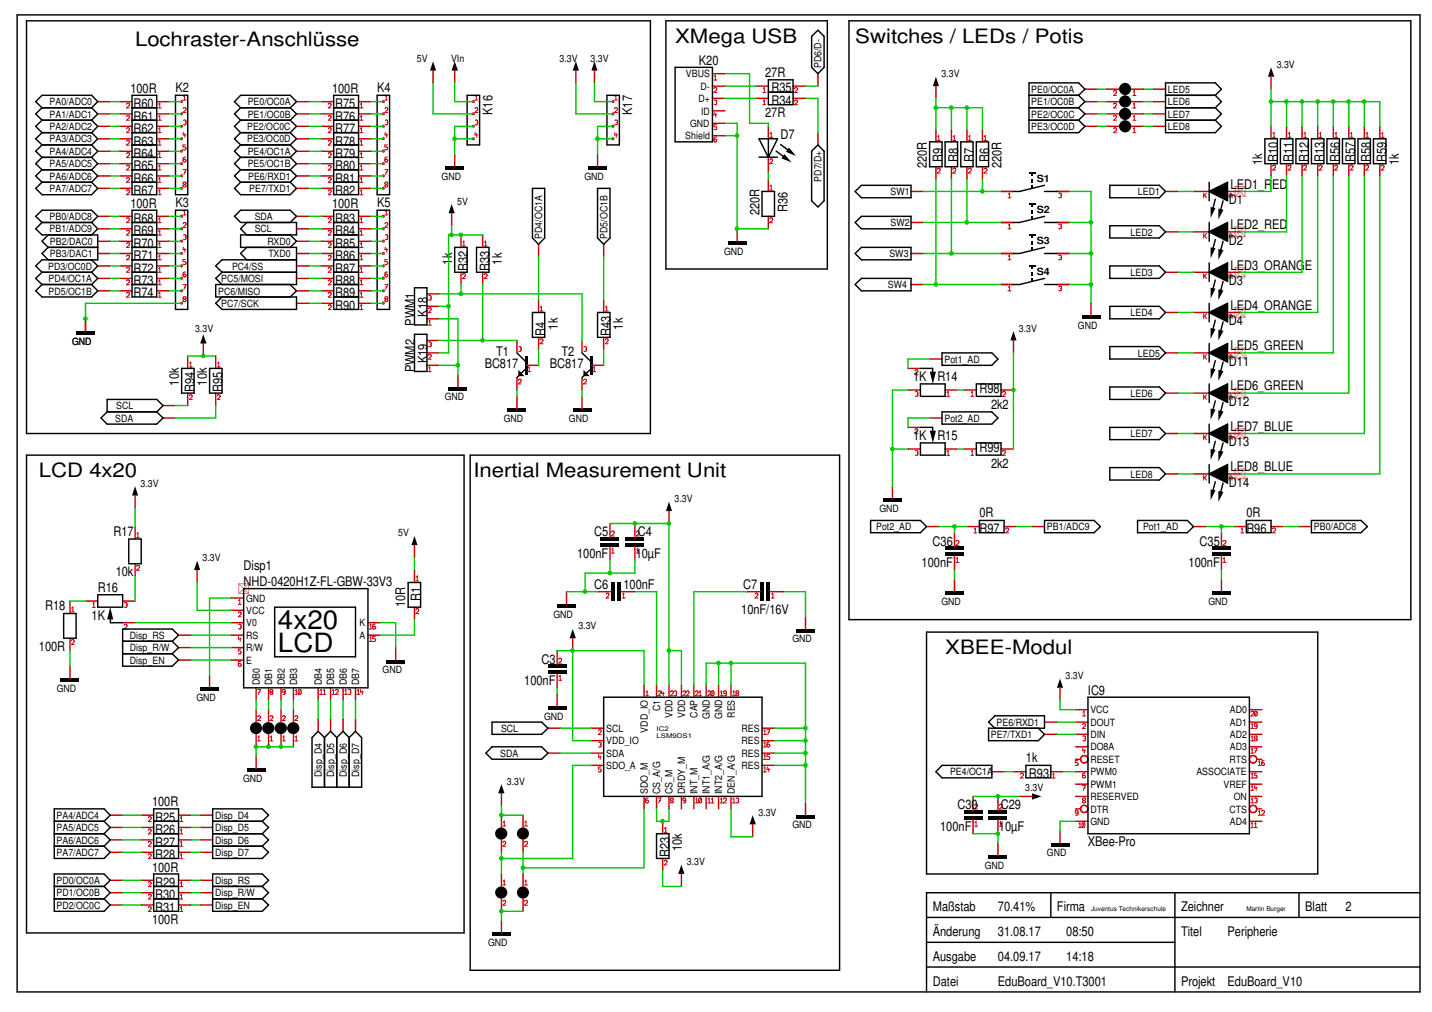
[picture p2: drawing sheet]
<svg xmlns="http://www.w3.org/2000/svg" width="297mm" height="210mm" viewBox="0 0 297 210" stroke-linecap="round" stroke-linejoin="round" font-family="sans-serif">
<defs><g id="words">
<g font-size="5.5" fill="#000001">
<text x="57.7" y="130.5">4x20</text>
<text x="57.7" y="135.3">LCD</text>
</g>
<g font-size="4.1" fill="#000001">
<text x="28" y="9.5">Lochraster-Anschlüsse</text>
<text x="140" y="8.8">XMega USB</text>
<text x="177.4" y="8.8">Switches / LEDs / Potis</text>
<text x="8" y="98.9">LCD 4x20</text>
<text x="98.2" y="98.9">Inertial Measurement Unit</text>
<text x="196" y="135.6">XBEE-Modul</text>
</g>
<g font-size="2.8" fill="#000001">
<text x="145" y="13.5">K20</text>
<text x="158.7" y="15.9">27R</text>
<text x="27" y="19.2">100R</text>
<text x="27.7" y="22.4">R60</text>
<text x="36.4" y="19.1">K2</text>
<text x="68.9" y="19.2">100R</text>
<text x="69.5" y="22.4">R75</text>
<text x="78.2" y="19.1">K4</text>
<text x="102.1" y="23.8" transform="rotate(-90 102.1 23.8)">K16</text>
<text x="131.1" y="23.8" transform="rotate(-90 131.1 23.8)">K17</text>
<text x="160" y="19.1">R35</text>
<text x="160" y="21.7">R34</text>
<text x="27.7" y="27.6">R62</text>
<text x="27.7" y="25">R61</text>
<text x="69.5" y="27.6">R77</text>
<text x="69.5" y="25">R76</text>
<text x="158.7" y="24.3">27R</text>
<text x="161.9" y="28.8">D7</text>
<text x="27.7" y="35.3">R65</text>
<text x="27.7" y="32.7">R64</text>
<text x="27.7" y="30.2">R63</text>
<text x="69.5" y="35.3">R80</text>
<text x="69.5" y="32.7">R79</text>
<text x="69.5" y="30.2">R78</text>
<text x="192.3" y="34.9" transform="rotate(-90 192.3 34.9)">220R</text>
<text x="195.5" y="33.7" transform="rotate(-90 195.5 33.7)">R9</text>
<text x="198.8" y="33.7" transform="rotate(-90 198.8 33.7)">R8</text>
<text x="202" y="33.7" transform="rotate(-90 202 33.7)">R7</text>
<text x="205.2" y="33.7" transform="rotate(-90 205.2 33.7)">R6</text>
<text x="207.7" y="34.9" transform="rotate(-90 207.7 34.9)">220R</text>
<text x="261.8" y="34.3" transform="rotate(-90 261.8 34.3)">1k</text>
<text x="265" y="33.7" transform="rotate(-90 265 33.7)">R10</text>
<text x="268.3" y="33.7" transform="rotate(-90 268.3 33.7)">R11</text>
<text x="271.5" y="33.7" transform="rotate(-90 271.5 33.7)">R12</text>
<text x="274.7" y="33.7" transform="rotate(-90 274.7 33.7)">R13</text>
<text x="277.9" y="33.7" transform="rotate(-90 277.9 33.7)">R56</text>
<text x="281.1" y="33.7" transform="rotate(-90 281.1 33.7)">R57</text>
<text x="284.3" y="33.7" transform="rotate(-90 284.3 33.7)">R58</text>
<text x="287.6" y="33.7" transform="rotate(-90 287.6 33.7)">R59</text>
<text x="290.1" y="34.3" transform="rotate(-90 290.1 34.3)">1k</text>
<text x="27.7" y="40.5">R67</text>
<text x="27.7" y="37.9">R66</text>
<text x="69.5" y="40.5">R82</text>
<text x="69.5" y="37.9">R81</text>
<text x="255.3" y="39.2">LED1_RED</text>
<text x="27" y="43.1">100R</text>
<text x="27.7" y="46.3">R68</text>
<text x="36.4" y="42.9">K3</text>
<text x="68.9" y="43.1">100R</text>
<text x="69.5" y="46.3">R83</text>
<text x="78.2" y="42.9">K5</text>
<text x="157.5" y="44.6" transform="rotate(-90 157.5 44.6)">220R</text>
<text x="163.3" y="43.9" transform="rotate(-90 163.3 43.9)">R36</text>
<text x="254.9" y="42.4">D1</text>
<text x="255.3" y="47.5">LED2_RED</text>
<text x="27.7" y="54">R71</text>
<text x="27.7" y="51.4">R70</text>
<text x="27.7" y="48.8">R69</text>
<text x="69.5" y="54">R86</text>
<text x="69.5" y="51.4">R85</text>
<text x="69.5" y="48.8">R84</text>
<text x="254.9" y="50.8">D2</text>
<text x="27.7" y="59.1">R73</text>
<text x="27.7" y="56.6">R72</text>
<text x="69.5" y="59.1">R88</text>
<text x="69.5" y="56.6">R87</text>
<text x="93.8" y="54.9" transform="rotate(-90 93.8 54.9)">1k</text>
<text x="97" y="56.2" transform="rotate(-90 97 56.2)">R32</text>
<text x="101.5" y="56.2" transform="rotate(-90 101.5 56.2)">R33</text>
<text x="104.1" y="54.9" transform="rotate(-90 104.1 54.9)">1k</text>
<text x="254.9" y="59.1">D3</text>
<text x="255.3" y="55.9">LED3_ORANGE</text>
<text x="27.7" y="61.7">R74</text>
<text x="69.5" y="64.3">R90</text>
<text x="69.5" y="61.7">R89</text>
<text x="88.6" y="65.7" transform="rotate(-90 88.6 65.7)">K18</text>
<text x="255.3" y="64.3">LED4_ORANGE</text>
<text x="86.1" y="67.6" transform="rotate(-90 86.1 67.6)">PWM1</text>
<text x="113.1" y="69.7" transform="rotate(-90 113.1 69.7)">R4</text>
<text x="115.7" y="68.4" transform="rotate(-90 115.7 68.4)">1k</text>
<text x="126.6" y="69.7" transform="rotate(-90 126.6 69.7)">R43</text>
<text x="129.2" y="68.4" transform="rotate(-90 129.2 68.4)">1k</text>
<text x="254.9" y="67.5">D4</text>
<text x="86.1" y="77.2" transform="rotate(-90 86.1 77.2)">PWM2</text>
<text x="88.6" y="75.3" transform="rotate(-90 88.6 75.3)">K19</text>
<text x="100.5" y="76.2">BC817</text>
<text x="102.9" y="73.8">T1</text>
<text x="114" y="76.2">BC817</text>
<text x="116.5" y="73.8">T2</text>
<text x="254.9" y="75.9">D11</text>
<text x="255.3" y="72.6">LED5_GREEN</text>
<text x="37.1" y="80" transform="rotate(-90 37.1 80)">10k</text>
<text x="40.3" y="81.3" transform="rotate(-90 40.3 81.3)">R94</text>
<text x="42.9" y="80" transform="rotate(-90 42.9 80)">10k</text>
<text x="46.1" y="81.3" transform="rotate(-90 46.1 81.3)">R95</text>
<text x="189.4" y="79">1K</text>
<text x="194.4" y="79">R14</text>
<text x="203.2" y="81.5">R98</text>
<text x="255.3" y="81">LED6_GREEN</text>
<text x="205.6" y="84.8">2k2</text>
<text x="254.9" y="84.2">D12</text>
<text x="255.3" y="89.4">LED7_BLUE</text>
<text x="189.4" y="91.2">1K</text>
<text x="194.4" y="91.2">R15</text>
<text x="203.2" y="93.8">R99</text>
<text x="254.9" y="92.6">D13</text>
<text x="205.6" y="97">2k2</text>
<text x="254.9" y="101">D14</text>
<text x="255.3" y="97.7">LED8_BLUE</text>
<text x="203.2" y="107.3">0R</text>
<text x="258.5" y="107.3">0R</text>
<text x="23.5" y="111.2">R17</text>
<text x="123.3" y="111.3">C5</text>
<text x="132.3" y="111.3">C4</text>
<text x="193.5" y="113.2">C36</text>
<text x="203.2" y="110.5">R97</text>
<text x="248.8" y="113.2">C35</text>
<text x="258.5" y="110.5">R96</text>
<text x="24" y="119.5">10k</text>
<text x="50.5" y="118.2">Disp1</text>
<text x="119.7" y="115.7">100nF</text>
<text x="131.9" y="115.7">10µF</text>
<text x="191.2" y="117.7">100nF</text>
<text x="246.5" y="117.7">100nF</text>
<text x="20.3" y="122.8">R16</text>
<text x="50.5" y="121.5">NHD-0420H1Z-FL-GBW-33V3</text>
<text x="84" y="125.9" transform="rotate(-90 84 125.9)">10R</text>
<text x="87.2" y="124.6" transform="rotate(-90 87.2 124.6)">R1</text>
<text x="123.3" y="122.2">C6</text>
<text x="129.3" y="122.2">100nF</text>
<text x="154.2" y="122.2">C7</text>
<text x="9.4" y="126.6">R18</text>
<text x="19" y="128.6">1K</text>
<text x="153.8" y="127.3">10nF/16V</text>
<text x="8.1" y="135">100R</text>
<text x="112.3" y="137.6">C3</text>
<text x="108.8" y="142.1">100nF</text>
<text x="225.7" y="144.1">IC9</text>
<text x="212.8" y="158.1">1k</text>
<text x="213.4" y="161.3">R93</text>
<text x="31.5" y="167.2">100R</text>
<text x="198.6" y="167.9">C30</text>
<text x="207.6" y="167.9">C29</text>
<text x="32.2" y="173">R26</text>
<text x="32.2" y="170.4">R25</text>
<text x="195" y="172.4">100nF</text>
<text x="207.2" y="172.4">10µF</text>
<text x="32.2" y="178.2">R28</text>
<text x="32.2" y="175.6">R27</text>
<text x="138.9" y="177.8" transform="rotate(-90 138.9 177.8)">R23</text>
<text x="141.4" y="176.5" transform="rotate(-90 141.4 176.5)">10k</text>
<text x="225.7" y="175.5">XBee-Pro</text>
<text x="31.5" y="180.8">100R</text>
<text x="32.2" y="184">R29</text>
<text x="31.5" y="191.7">100R</text>
<text x="32.2" y="189.1">R31</text>
<text x="32.2" y="186.5">R30</text>
<text x="193.5" y="189">Maßstab</text>
<text x="207" y="189">70.41%</text>
<text x="219.2" y="189">Firma</text>
<text x="245" y="189">Zeichner</text>
<text x="270.8" y="189">Blatt</text>
<text x="279.1" y="189">2</text>
<text x="193.5" y="194.1">Änderung</text>
<text x="207" y="194.1">31.08.17</text>
<text x="221.2" y="194.1">08:50</text>
<text x="245" y="194.1">Titel</text>
<text x="254.6" y="194.1">Peripherie</text>
<text x="193.5" y="199.3">Ausgabe</text>
<text x="207" y="199.3">04.09.17</text>
<text x="221.2" y="199.3">14:18</text>
<text x="193.5" y="204.5">Datei</text>
<text x="207" y="204.5">EduBoard_V10.T3001</text>
<text x="245" y="204.5">Projekt</text>
<text x="254.6" y="204.5">EduBoard_V10</text>
</g>
<g font-size="2.1" fill="#000001">
<text x="86.5" y="12.8">5V</text>
<text x="93.6" y="12.8">VIn</text>
<text x="116.1" y="12.8">3.3V</text>
<text x="122.5" y="12.8">3.3V</text>
<text x="142.3" y="16">VBUS</text>
<text x="170.4" y="14.1" transform="rotate(-90 170.4 14.1)">PD6/D-</text>
<text x="195.3" y="16">3.3V</text>
<text x="264.8" y="14.1">3.3V</text>
<text x="10.3" y="21.8">PA0/ADC0</text>
<text x="51.4" y="21.8">PE0/OC0A</text>
<text x="144.9" y="21.2">D+</text>
<text x="145.3" y="18.6">D-</text>
<text x="145.4" y="23.7">ID</text>
<text x="213.9" y="21.8">PE1/OC0B</text>
<text x="213.9" y="19.3">PE0/OC0A</text>
<text x="242.3" y="21.8">LED6</text>
<text x="242.3" y="19.3">LED5</text>
<text x="10.3" y="29.5">PA3/ADC3</text>
<text x="10.3" y="27">PA2/ADC2</text>
<text x="10.3" y="24.4">PA1/ADC1</text>
<text x="51.3" y="29.5">PE3/OC0D</text>
<text x="51.3" y="27">PE2/OC0C</text>
<text x="51.4" y="24.4">PE1/OC0B</text>
<text x="142.2" y="28.9">Shield</text>
<text x="143.2" y="26.3">GND</text>
<text x="213.9" y="27">PE3/OC0D</text>
<text x="213.9" y="24.4">PE2/OC0C</text>
<text x="242.3" y="27">LED8</text>
<text x="242.3" y="24.4">LED7</text>
<text x="10.3" y="34.7">PA5/ADC5</text>
<text x="10.3" y="32.1">PA4/ADC4</text>
<text x="51.4" y="34.7">PE5/OC1B</text>
<text x="51.4" y="32.1">PE4/OC1A</text>
<text x="10.3" y="39.8">PA7/ADC7</text>
<text x="10.3" y="37.3">PA6/ADC6</text>
<text x="51.5" y="37.3">PE6/RXD1</text>
<text x="51.7" y="39.8">PE7/TXD1</text>
<text x="91.6" y="37.4">GND</text>
<text x="121.2" y="37.4">GND</text>
<text x="170.4" y="37.7" transform="rotate(-90 170.4 37.7)">PD7/D+</text>
<text x="184.7" y="40.5">SW1</text>
<text x="215.1" y="37.8">S1</text>
<text x="236" y="40.5">LED1</text>
<text x="10.3" y="45.6">PB0/ADC8</text>
<text x="52.8" y="45.6">SDA</text>
<text x="94.8" y="42.4">5V</text>
<text x="184.7" y="46.9">SW2</text>
<text x="215.1" y="44.2">S2</text>
<text x="10.3" y="48.2">PB1/ADC9</text>
<text x="10.4" y="53.3">PB3/DAC1</text>
<text x="10.4" y="50.8">PB2/DAC0</text>
<text x="52.8" y="48.2">SCL</text>
<text x="55.5" y="50.8">RXD0</text>
<text x="55.7" y="53.3">TXD0</text>
<text x="112.5" y="49.5" transform="rotate(-90 112.5 49.5)">PD4/OC1A</text>
<text x="126" y="49.5" transform="rotate(-90 126 49.5)">PD5/OC1B</text>
<text x="150.2" y="52.8">GND</text>
<text x="184.5" y="53.3">SW3</text>
<text x="215.1" y="50.7">S3</text>
<text x="234.5" y="48.9">LED2</text>
<text x="10" y="55.9">PD3/OC0D</text>
<text x="10.1" y="58.5">PD4/OC1A</text>
<text x="45.9" y="58.5">PC5/MOSI</text>
<text x="48.1" y="55.9">PC4/SS</text>
<text x="184.2" y="59.8">SW4</text>
<text x="215.1" y="57.1">S4</text>
<text x="234.5" y="57.2">LED3</text>
<text x="10.1" y="61.1">PD5/OC1B</text>
<text x="45.3" y="61.1">PC6/MISO</text>
<text x="45.9" y="63.7">PC7/SCK</text>
<text x="234.5" y="65.6">LED4</text>
<text x="15" y="71.5">GND</text>
<text x="40.5" y="68.8">3.3V</text>
<text x="211.4" y="68.8">3.3V</text>
<text x="223.6" y="68.2">GND</text>
<text x="195.9" y="75.2">Pot1_AD</text>
<text x="236" y="74">LED5</text>
<text x="92.3" y="83.1">GND</text>
<text x="234.5" y="82.3">LED6</text>
<text x="23.9" y="87.5">SDA</text>
<text x="24.1" y="84.9">SCL</text>
<text x="104.5" y="87.5">GND</text>
<text x="118" y="87.5">GND</text>
<text x="195.9" y="87.5">Pot2_AD</text>
<text x="234.5" y="90.7">LED7</text>
<text x="29.2" y="101">3.3V</text>
<text x="234.5" y="99.1">LED8</text>
<text x="139.9" y="104.2">3.3V</text>
<text x="182.4" y="106.2">GND</text>
<text x="82.6" y="111.3">5V</text>
<text x="181.7" y="110">Pot2_AD</text>
<text x="217.2" y="110">PB1/ADC9</text>
<text x="237.1" y="110">Pot1_AD</text>
<text x="272.5" y="110">PB0/ADC8</text>
<text x="42" y="116.4">3.3V</text>
<text x="51.1" y="124.8">GND</text>
<text x="195.3" y="125.5">GND</text>
<text x="250.7" y="125.5">GND</text>
<text x="51.1" y="129.9">V0</text>
<text x="51.1" y="127.3">VCC</text>
<text x="74.6" y="129.9">K</text>
<text x="114.8" y="128.1">GND</text>
<text x="120" y="130.6">3.3V</text>
<text x="26.9" y="137.7">Disp_EN</text>
<text x="26.9" y="135.1">Disp_R/W</text>
<text x="26.9" y="132.5">Disp_RS</text>
<text x="51.1" y="137.7">E</text>
<text x="51.1" y="135.1">R/W</text>
<text x="51.1" y="132.5">RS</text>
<text x="74.6" y="132.5">A</text>
<text x="164.4" y="133.2">GND</text>
<text x="11.8" y="143.6">GND</text>
<text x="53.9" y="142.2" transform="rotate(-90 53.9 142.2)">DB0</text>
<text x="56.5" y="142.2" transform="rotate(-90 56.5 142.2)">DB1</text>
<text x="59.1" y="142.2" transform="rotate(-90 59.1 142.2)">DB2</text>
<text x="61.6" y="142.2" transform="rotate(-90 61.6 142.2)">DB3</text>
<text x="66.8" y="142.2" transform="rotate(-90 66.8 142.2)">DB4</text>
<text x="69.3" y="142.2" transform="rotate(-90 69.3 142.2)">DB5</text>
<text x="71.9" y="142.2" transform="rotate(-90 71.9 142.2)">DB6</text>
<text x="74.5" y="142.2" transform="rotate(-90 74.5 142.2)">DB7</text>
<text x="79.4" y="139.7">GND</text>
<text x="221" y="140.9">3.3V</text>
<text x="40.8" y="145.5">GND</text>
<text x="112.9" y="149.3">GND</text>
<text x="136.9" y="147.4" transform="rotate(-90 136.9 147.4)">C1</text>
<text x="139.5" y="149" transform="rotate(-90 139.5 149)">VDD</text>
<text x="142.1" y="149" transform="rotate(-90 142.1 149)">VDD</text>
<text x="144.6" y="148.9" transform="rotate(-90 144.6 148.9)">CAP</text>
<text x="147.2" y="149.2" transform="rotate(-90 147.2 149.2)">GND</text>
<text x="149.8" y="149.2" transform="rotate(-90 149.8 149.2)">GND</text>
<text x="152.4" y="148.9" transform="rotate(-90 152.4 148.9)">RES</text>
<text x="226.2" y="148">VCC</text>
<text x="255.1" y="148">AD0</text>
<text x="103.9" y="151.8">SCL</text>
<text x="125.7" y="154.4">VDD_IO</text>
<text x="125.7" y="151.8">SCL</text>
<text x="134.4" y="151.9" transform="rotate(-90 134.4 151.9)">VDD_IO</text>
<text x="153.8" y="151.8">RES</text>
<text x="153.8" y="154.4">RES</text>
<text x="205.5" y="153.1">PE7/TXD1</text>
<text x="206.7" y="150.5">PE6/RXD1</text>
<text x="226.2" y="155.7">DO8A</text>
<text x="226.2" y="153.1">DIN</text>
<text x="226.2" y="150.5">DOUT</text>
<text x="255.1" y="155.7">AD3</text>
<text x="255.1" y="153.1">AD2</text>
<text x="255.1" y="150.5">AD1</text>
<text x="66.8" y="161.2" transform="rotate(-90 66.8 161.2)">Disp_D4</text>
<text x="69.3" y="161.2" transform="rotate(-90 69.3 161.2)">Disp_D5</text>
<text x="71.9" y="161.2" transform="rotate(-90 71.9 161.2)">Disp_D6</text>
<text x="74.5" y="161.2" transform="rotate(-90 74.5 161.2)">Disp_D7</text>
<text x="103.8" y="157">SDA</text>
<text x="125.7" y="159.5">SDO_A</text>
<text x="125.7" y="157">SDA</text>
<text x="153.8" y="157">RES</text>
<text x="153.8" y="159.5">RES</text>
<text x="197.1" y="160.8">PE4/OC1A</text>
<text x="226.2" y="160.8">PWM0</text>
<text x="226.2" y="158.2">RESET</text>
<text x="248.2" y="160.8">ASSOCIATE</text>
<text x="255" y="158.2">RTS</text>
<text x="50.4" y="162.2">GND</text>
<text x="105.2" y="162.7">3.3V</text>
<text x="134.4" y="164.7" transform="rotate(-90 134.4 164.7)">SDO_M</text>
<text x="136.9" y="164.7" transform="rotate(-90 136.9 164.7)">CS_A/G</text>
<text x="139.5" y="164.7" transform="rotate(-90 139.5 164.7)">CS_M</text>
<text x="142.1" y="164.7" transform="rotate(-90 142.1 164.7)">DRDY_M</text>
<text x="144.6" y="164.7" transform="rotate(-90 144.6 164.7)">INT_M</text>
<text x="147.2" y="164.7" transform="rotate(-90 147.2 164.7)">INT1_A/G</text>
<text x="149.8" y="164.7" transform="rotate(-90 149.8 164.7)">INT2_A/G</text>
<text x="152.4" y="164.7" transform="rotate(-90 152.4 164.7)">DEN_A/G</text>
<text x="212.7" y="164">3.3V</text>
<text x="226.2" y="165.9">RESERVED</text>
<text x="226.2" y="163.4">PWM1</text>
<text x="253.8" y="163.4">VREF</text>
<text x="255.9" y="165.9">ON</text>
<text x="11.7" y="172.4">PA5/ADC5</text>
<text x="11.7" y="169.8">PA4/ADC4</text>
<text x="44.6" y="172.4">Disp_D5</text>
<text x="44.6" y="169.8">Disp_D4</text>
<text x="157.3" y="169.2">3.3V</text>
<text x="164.4" y="171.8">GND</text>
<text x="226.2" y="171.1">GND</text>
<text x="226.2" y="168.5">DTR</text>
<text x="255" y="168.5">CTS</text>
<text x="255.1" y="171.1">AD4</text>
<text x="11.7" y="177.5">PA7/ADC7</text>
<text x="11.7" y="175">PA6/ADC6</text>
<text x="44.6" y="177.5">Disp_D7</text>
<text x="44.6" y="175">Disp_D6</text>
<text x="142.5" y="179.5">3.3V</text>
<text x="217.2" y="177.6">GND</text>
<text x="11.7" y="185.9">PD1/OC0B</text>
<text x="11.7" y="183.3">PD0/OC0A</text>
<text x="44.6" y="185.9">Disp_R/W</text>
<text x="44.6" y="183.3">Disp_RS</text>
<text x="204.3" y="180.2">GND</text>
<text x="11.7" y="188.5">PD2/OC0C</text>
<text x="44.6" y="188.5">Disp_EN</text>
<text x="101.3" y="196.3">GND</text>
</g>
<g font-size="1.4" fill="#000001">
<text x="136.2" y="153">LSM9DS1</text>
<text x="136.2" y="151.7">IC2</text>
<text x="226.3" y="189">Juventus Technikerschule</text>
<text x="258.5" y="189">Martin Burger</text>
</g>
</g></defs>
<g fill="none" stroke="#f0f" stroke-width=".21">
<path d="M256.2 38.7v2M256.2 38.7l2 2M256.2 38.7h2M258.2 38.7v2M258.2 38.7l-2 2M256.2 47.1v2M256.2 55.5v1.9M256.2 55.5l2 1.9M256.2 57.4h2M256.2 55.5h2M256.2 47.1l2 2M256.2 49.1h2"/>
<path d="M256.2 47.1h2M256.2 40.7h2M258.2 47.1v2M258.2 55.5v1.9M258.2 55.5l-2 1.9M258.2 47.1l-2 2M256.2 63.8v2M256.2 72.2v2M256.2 72.2l2 2M256.2 74.2h2M256.2 72.2h2M256.2 63.8l2 2"/>
<path d="M256.2 65.8h2M256.2 63.8h2M258.2 63.8v2M258.2 72.2v2M258.2 72.2l-2 2M258.2 63.8l-2 2M256.2 97.3l2 2M256.2 99.3h2M256.2 80.5v2M256.2 88.9v2M256.2 97.3v2M256.2 97.3h2"/>
<path d="M256.2 88.9l2 2M256.2 90.9h2M256.2 88.9h2M256.2 80.5l2 2M256.2 82.5h2M256.2 80.5h2M258.2 97.3l-2 2M258.2 80.5v2M258.2 88.9v2M258.2 97.3v2M258.2 88.9l-2 2M258.2 80.5l-2 2"/>
<path d="M49.5 121.1l2.1 2M49.5 123.1h2.1M49.5 121.1v2M49.5 121.1h2.1M51.6 121.1l-2.1 2M51.6 121.1v2"/>
</g>
<path d="M5.5 4.3h129.4v85.6h-129.4zM138.1 4.3h33.5v51.5h-33.5zM176.1 4.3h116.5v124.2h-116.5zM5.5 94.4h90.8v99.1h-90.8zM97.5 94.4h76.7v106.9h-76.7zM192.2 131.1h81.1v50.2h-81.1z" fill="none" stroke="#000001" stroke-width=".3"/>
<circle cx="108.5" cy="185.1" r="1.26" fill="#000001"/>
<path d="M108.5 181.3v2.6M108.5 186.4v2.6" fill="none" stroke="#c80000" stroke-width=".3"/>
<path d="M108.8 187a.32 .32 0 0 1 .4-.3 .32 .32 0 0 1 .2 .4l-.6 .6h.6M108.8 183.6h.6M108.9 182.8l.2-.3v1.1" fill="none" stroke="#c80000" stroke-width=".21"/>
<circle cx="108.5" cy="172.9" r="1.26" fill="#000001"/>
<path d="M108.5 169.1v2.5M108.5 174.2v2.6" fill="none" stroke="#c80000" stroke-width=".3"/>
<path d="M108.8 174.8a.32 .32 0 0 1 .4-.3 .32 .32 0 0 1 .2 .3l-.6 .7h.6M108.8 171.3h.6M108.9 170.6l.2-.3v1" fill="none" stroke="#c80000" stroke-width=".21"/>
<circle cx="104" cy="185.1" r="1.26" fill="#000001"/>
<path d="M104 181.3v2.6M104 186.4v2.6" fill="none" stroke="#c80000" stroke-width=".3"/>
<path d="M104.3 187l.2-.3 .3 .1v.4l-.5 .5h.6M104.3 183.6h.6M104.4 182.8l.2-.3v1.1" fill="none" stroke="#c80000" stroke-width=".21"/>
<circle cx="104" cy="172.9" r="1.26" fill="#000001"/>
<path d="M104 169.1v2.5M104 174.2v2.6" fill="none" stroke="#c80000" stroke-width=".3"/>
<path d="M104.3 174.8l.2-.3 .3 .1v.4l-.5 .5h.6M104.3 171.3h.6M104.4 170.6l.2-.3v1" fill="none" stroke="#c80000" stroke-width=".21"/>
<path d="M104 162.6l.6 1.9h-1.3z" fill="#000001"/>
<path d="M199.9 93.1h2.6M199.9 80.9h2.6M207.6 93.1h2.6M207.6 80.9h2.6M104 164.5v2.6M137.5 170.3v2.6M137.5 178.1v2.5" fill="none" stroke="#c80000" stroke-width=".3"/>
<path d="M201.4 94.4h.6M201.4 82.2h.6M201.5 81.4l.2-.2v1M201.5 93.7l.2-.3v1M207.9 93.7a.32 .32 0 0 1 .4-.3 .32 .32 0 0 1 .3 .4l-.7 .6h.7M207.9 81.4a.32 .32 0 0 1 .4-.2 .32 .32 0 0 1 .3 .3l-.7 .7h.7M137.8 178.6l.2-.2 .3 .1v.4l-.5 .5h.6M137.8 172.6h.6M137.8 171.9l.3-.3v1" fill="none" stroke="#c80000" stroke-width=".21"/>
<path d="M202.5 79.6h5.1v2.6h-5.1zM202.5 91.9h5.1v2.5h-5.1zM136.2 172.9h2.6v5.2h-2.6z" fill="none" stroke="#000001" stroke-width=".3"/>
<g fill="#000001">
<path d="M196 113.4h3.9v.6h-3.9z" fill-rule="evenodd"/>
<path d="M196 114.7h3.9v.6h-3.9z" fill-rule="evenodd"/>
</g>
<path d="M192.2 109.2h2.6M198 110.5v2.9M198 115.3v2.9M200.6 109.2h2.6M208.3 109.2h2.6M214.1 109.2h2.6" fill="none" stroke="#c80000" stroke-width=".3"/>
<path d="M198.3 112.4a.32 .32 0 0 1 .3-.3 .32 .32 0 0 1 .3 .3l-.6 .7h.6M198.3 116.7h.6M198.4 115.9l.2-.2v1M202 110.5h.6M202.1 109.8l.2-.3v1M208.6 109.8l.2-.3 .3 .1v.4l-.5 .5h.6" fill="none" stroke="#c80000" stroke-width=".21"/>
<path d="M180.6 107.9h10.3l1.3 1.3-1.3 1.3h-10.3zM203.2 107.9h5.1v2.6h-5.1zM216.7 107.9h10.2l1.4 1.3-1.4 1.3h-10.2z" fill="none" stroke="#000001" stroke-width=".3"/>
<path d="M196 122.7h3.9v.7h-3.9z" fill-rule="evenodd" fill="#000001"/>
<path d="M198 120.1v2.6" fill="none" stroke="#c80000" stroke-width=".3"/>
<g fill="#000001">
<path d="M251.4 113.4h3.9v.6h-3.9z" fill-rule="evenodd"/>
<path d="M251.4 114.7h3.9v.6h-3.9z" fill-rule="evenodd"/>
</g>
<path d="M247.6 109.2h2.5M253.4 110.5v2.9M253.4 115.3v2.9M255.9 109.2h2.6M263.6 109.2h2.6M269.4 109.2h2.6" fill="none" stroke="#c80000" stroke-width=".3"/>
<path d="M253.7 112.4a.32 .32 0 0 1 .3-.3 .32 .32 0 0 1 .3 .3l-.6 .7h.6M253.7 116.7h.6M253.7 115.9l.3-.2v1M257.4 110.5h.6M257.5 109.8l.2-.3v1M264 109.8l.2-.3 .3 .1v.4l-.5 .5h.6" fill="none" stroke="#c80000" stroke-width=".21"/>
<path d="M236 107.9h10.3l1.3 1.3-1.3 1.3h-10.3zM258.5 107.9h5.1v2.6h-5.1zM272 107.9h10.3l1.3 1.3-1.3 1.3h-10.3z" fill="none" stroke="#000001" stroke-width=".3"/>
<path d="M251.4 122.7h3.9v.7h-3.9z" fill-rule="evenodd" fill="#000001"/>
<path d="M253.4 120.1v2.6" fill="none" stroke="#c80000" stroke-width=".3"/>
<path d="M42.2 69.3l.6 1.9h-1.3z" fill="#000001"/>
<path d="M38.9 73.8v2.6M42.2 71.2v2.6M44.7 73.8v2.6M33.8 86.7h2.6M33.8 84.1h2.6M38.9 81.5v2.6M44.7 81.5v2.6M86 118.2v2.6M86 125.9v2.6" fill="none" stroke="#c80000" stroke-width=".3"/>
<path d="M39.3 76.1h.6M39.3 75.4l.3-.3v1M45.1 76.1h.6M45.1 75.4l.3-.3v1M39.3 82.1l.2-.2 .3 .1v.4l-.5 .4h.6M45.1 82.1v-.1a.32 .32 0 0 1 .4-.1 .32 .32 0 0 1 .2 .3l-.6 .6h.6M86.4 119.7l.2-.2v1M86.3 126.5l.2-.3 .3 .1v.4l-.5 .6h.6M86.3 120.5h.6" fill="none" stroke="#c80000" stroke-width=".21"/>
<path d="M37.7 76.4h2.6v5.1h-2.6zM43.5 76.4h2.6v5.1h-2.6zM22.2 85.4l-1.2 1.3 1.2 1.3h10.3l1.3-1.3-1.3-1.3M22.2 85.4h10.3M22.2 85.4v-2.6h10.3l1.3 1.3-1.3 1.3M84.7 120.8h2.5v5.1h-2.5z" fill="none" stroke="#000001" stroke-width=".3"/>
<path d="M86 111.2l.6 1.9h-1.3z" fill="#000001"/>
<path d="M86 113.1v2.6" fill="none" stroke="#c80000" stroke-width=".3"/>
<path d="M214.1 164.5l1.9 .7-1.9 .7z" fill="#000001"/>
<path d="M211.5 165.2h2.6" fill="none" stroke="#c80000" stroke-width=".3"/>
<path d="M205.1 177.4h3.9v.7h-3.9z" fill-rule="evenodd" fill="#000001"/>
<path d="M207 174.8v2.6" fill="none" stroke="#c80000" stroke-width=".3"/>
<g fill="#000001">
<path d="M199.9 168.1h3.9v.6h-3.9z" fill-rule="evenodd"/>
<path d="M199.9 169.4h3.9v.6h-3.9z" fill-rule="evenodd"/>
</g>
<path d="M201.8 165.2v2.9M201.8 170v2.9" fill="none" stroke="#c80000" stroke-width=".3"/>
<path d="M202.2 167l.2-.2 .3 .1v.4l-.5 .5h.6M202.2 171.4h.6M202.2 170.6l.3-.3v1.1" fill="none" stroke="#c80000" stroke-width=".21"/>
<g fill="#000001">
<path d="M205.1 168.1h3.9v.6h-3.9z" fill-rule="evenodd"/>
<path d="M205.1 169.4h3.9v.6h-3.9z" fill-rule="evenodd"/>
</g>
<path d="M216.7 149.8h2.5M216.7 152.3h2.5M205.7 160.1h2.6M207 165.2v2.9M207 170v2.9M210.2 160.1h2.6M218 160.1h2.5" fill="none" stroke="#c80000" stroke-width=".3"/>
<path d="M207.3 167a.32 .32 0 0 1 .4-.2 .32 .32 0 0 1 .2 .3l-.6 .7h.6M207.3 171.4h.6M207.4 170.6l.2-.3v1.1M211.7 160.6a.32 .32 0 0 1 .3-.2 .32 .32 0 0 1 .3 .3l-.6 .7h.6M218.3 161.4h.6M218.4 160.6l.2-.2v1" fill="none" stroke="#c80000" stroke-width=".21"/>
<path d="M195.4 158.7h10.3v2.6h-10.3l-1.3-1.2zM206.4 151l-1.3-1.2 1.3-1.3h10.3v2.5h-11.6v2.6h10.3l1.3-1.3-1.3-1.3M212.8 158.7h5.2v2.6h-5.2z" fill="none" stroke="#000001" stroke-width=".3"/>
<path d="M219.9 140.8l.6 1.9h-1.3z" fill="#000001"/>
<path d="M219.9 142.7v2.5" fill="none" stroke="#c80000" stroke-width=".3"/>
<path d="M218 174.8h3.8v.7h-3.8z" fill-rule="evenodd" fill="#000001"/>
<g fill="none" stroke="#c80000" stroke-width=".3">
<path d="M239.2 18.5h2.6M239.2 26.2h2.6M239.2 23.6h2.6M239.2 21.1h2.6M223.1 157.5h1.1M223.1 154.9h2.6M223.1 152.3h2.6M223.1 149.8h2.6M223.1 147.2h2.6M259.2 154.9h2.5M259.2 152.3h2.5M259.2 149.8h2.5"/>
<path d="M259.2 147.2h2.5M260.7 157.5h1M219.9 172.3v2.5M223.1 170.3h2.6M223.1 167.8h1.1M223.1 165.2h2.6M223.1 162.6h2.6M223.1 160.1h2.6M259.2 170.3h2.5M259.2 165.2h2.5M259.2 162.6h2.5M259.2 160.1h2.5"/>
<path d="M260.7 167.8h1"/>
<circle cx="224.9" cy="157.5" r=".77"/>
<circle cx="259.9" cy="157.5" r=".77"/>
<circle cx="224.9" cy="167.8" r=".76"/>
<circle cx="259.9" cy="167.8" r=".76"/>
</g>
<g fill="none" stroke="#c80000" stroke-width=".21">
<path d="M223.6 157.8h-.5v.4l.5 .1v.2a.36 .36 0 0 1-.5 .2M224.5 150.3a.32 .32 0 0 1 .4-.2 .32 .32 0 0 1 .3 .3l-.7 .7h.7M224.5 148.5h.7M224.6 155.2l-.1 .5h.7M224.6 152.7a.32 .32 0 0 1 .4 0 .32 .32 0 0 1 .2 .3l-.1 .2M224.6 147.7l.3-.2v1M224.9 155.4v.8M225 153.2h.1M225.1 153.2l.1 .2a.33 .33 0 0 1-.6 .2M259.5 156.2h.6M259.5 153.7h.6M259.5 151.1h.6"/>
<path d="M259.5 147.7a.33 .33 0 0 1 .5-.1v.4l-.5 .5h.6M259.5 150.3l.3-.2v1M259.5 152.9l.3-.2v1M259.5 155.4l.3-.2v1M260.2 155.2h.6l-.5 1M260.3 152.7h.3l.2 .1v.2l-.6 .3 .1 .4h.3l.2-.4-.6-.3zM260.4 155.7h.3M260.7 147.6v.8h-.4M260.7 147.6h-.4v.8M260.7 147.6l-.4 .8M260.8 150.4l-.4 .3-.2-.3 .1-.2 .3-.1 .2 .2-.1 .7-.4 .1M261 158.8h.6"/>
<path d="M261.1 158l.2-.2v1M262.2 157.8h-.3l-.2 .2 .1 .7h.4l.1-.2-.2-.3-.4 .3M223.6 168.4a.33 .33 0 0 1-.5 .2v-.5a.33 .33 0 0 1 .5 .2v.7l-.5 .1M223.7 171.7h.6M223.8 170.9l.2-.3v1.1M224.5 165.7l.2-.2 .5 .2v.2l-.7 .3 .2 .3h.3l.2-.3-.7-.3zM224.5 162.9h.7l-.5 1.1M224.8 163.4h.3M225 170.7v.9h-.5M225 170.7h-.5v.9M225 170.7l-.5 .9M225.1 160.4h-.5l-.1 .7a.32 .32 0 0 0 .4 .3 .32 .32 0 0 0 .3-.4 .32 .32 0 0 0-.3-.2 .32 .32 0 0 0-.4 .2"/>
<path d="M259.5 171.7h.6M259.5 166.5h.6M259.5 164h.6M259.5 161.4h.6M259.5 160.6l.3-.2v1M259.5 163.2l.3-.3v1.1M259.5 165.8l.3-.3v1M259.5 170.9l.3-.3v1.1M260.2 171.7h.6M260.3 170.9l.2-.3v1.1M260.3 165.6h.4v.4M260.3 162.9l-.1 .5h.6"/>
<path d="M260.6 163.2v.8M260.6 166h.1M260.7 166v.5h-.4M260.7 160.4h-.5v.4h.4l.2 .2-.2 .4-.4-.1M261 169.1h.6M261.1 168.3l.2-.2v1M261.7 168.3l.2-.2h.3v.5l-.5 .5h.6"/>
</g>
<path d="M241.8 19.8h10.3M252.1 19.8l1.3-1.3-1.3-1.3h-10.3v10.3h10.3l1.3-1.3-1.3-1.3M252.1 19.8l1.3 1.3-1.3 1.3M241.8 24.9h10.3M241.8 22.4h10.3M252.1 22.4l1.3 1.2-1.3 1.3M225.7 144.6h33.5v28.3h-33.5z" fill="none" stroke="#000001" stroke-width=".3"/>
<circle cx="233.4" cy="26.2" r="1.26" fill="#000001"/>
<path d="M229.5 26.2h2.6M234.7 26.2h2.6" fill="none" stroke="#c80000" stroke-width=".3"/>
<path d="M231 26.8l.2-.3 .3 .1v.4l-.5 .5h.6M235 27.5h.6M235.1 26.8l.2-.3v1" fill="none" stroke="#c80000" stroke-width=".21"/>
<circle cx="233.4" cy="23.6" r="1.26" fill="#000001"/>
<path d="M229.5 23.6h2.6M234.7 23.6h2.6" fill="none" stroke="#c80000" stroke-width=".3"/>
<path d="M231 24.2l.2-.2h.3v.4l-.5 .5h.6M235 24.9h.6M235.1 24.2l.2-.2v.9" fill="none" stroke="#c80000" stroke-width=".21"/>
<circle cx="233.4" cy="21" r="1.26" fill="#000001"/>
<path d="M229.5 21.1h2.6M234.7 21.1h2.6" fill="none" stroke="#c80000" stroke-width=".3"/>
<path d="M231 21.6l.2-.2 .3 .1v.4l-.5 .5h.6M235 22.4h.6M235.1 21.6l.2-.2v1" fill="none" stroke="#c80000" stroke-width=".21"/>
<circle cx="233.4" cy="18.5" r="1.26" fill="#000001"/>
<g fill="none" stroke="#c80000" stroke-width=".3">
<path d="M225 18.5h2.6M229.5 18.5h2.6M234.7 18.5h2.6M24.8 26.2h2.6M24.8 23.6h2.6M24.8 21.1h2.6M24.8 39.1h2.6M24.8 36.5h2.6M24.8 34h2.6M24.8 31.4h2.6M24.8 28.8h2.6M32.5 26.2h2.6"/>
<path d="M32.5 23.6h2.6M32.5 21.1h2.6M32.5 39.1h2.6M32.5 36.5h2.6M32.5 34h2.6M32.5 31.4h2.6M32.5 28.8h2.6M66.6 26.2h2.6M66.6 23.6h2.6M66.6 21.1h2.6M66.6 39.1h2.6M66.6 36.5h2.6"/>
<path d="M66.6 34h2.6M66.6 31.4h2.6M66.6 28.8h2.6M74.4 26.2h2.6M74.4 23.6h2.6M74.4 21.1h2.6M74.4 39.1h2.6M74.4 36.5h2.6M74.4 34h2.6M74.4 31.4h2.6M74.4 28.8h2.6M225 26.2h2.6"/>
<path d="M225 23.6h2.6M225 21.1h2.6M276.6 26.2v2.6M276.6 34v2.5M279.8 26.2v2.6M279.8 34v2.5M283 26.2v2.6M283 34v2.5M286.2 26.2v2.6M286.2 34v2.5M24.8 57.7h2.6M24.8 55.2h2.6"/>
<path d="M24.8 52.6h2.6M24.8 50h2.6M24.8 47.5h2.6M24.8 44.9h2.6M32.5 57.7h2.6M32.5 55.2h2.6M32.5 52.6h2.6M32.5 50h2.6M32.5 47.5h2.6M32.5 44.9h2.6M66.6 57.7h2.6M66.6 55.2h2.6"/>
<path d="M66.6 52.6h2.6M66.6 50h2.6M66.6 47.5h2.6M66.6 44.9h2.6M74.4 57.7h2.6M74.4 55.2h2.6M74.4 52.6h2.6M74.4 50h2.6M74.4 47.5h2.6M74.4 44.9h2.6M24.8 60.3h2.6M32.5 60.3h2.6"/>
<path d="M66.6 62.9h2.6M66.6 60.3h2.6M74.4 62.9h2.6M74.4 60.3h2.6M241.8 73.2h2.5M241.8 98.3h2.5M241.8 89.9h2.5M241.8 81.5h2.5"/>
</g>
<g fill="none" stroke="#c80000" stroke-width=".21">
<path d="M231 19l.2-.2 .3 .1v.4l-.5 .5h.6M235 19.8h.6M235.1 19l.2-.2v1M26.2 39.6l.3-.2 .3 .1v.4l-.6 .5h.6M26.2 37.1l.3-.3 .3 .1v.4l-.6 .5h.6M26.2 34.5l.3-.3 .3 .1v.5l-.6 .5h.6M26.2 31.9l.3-.2h.3v.5l-.6 .5h.6M26.2 29.3l.3-.2 .3 .1v.4l-.6 .5h.6M26.2 26.8l.3-.3 .3 .1v.4l-.6 .5h.6M26.2 24.2l.3-.2h.3v.4l-.6 .5h.6M26.2 21.6l.3-.2 .3 .1v.4l-.6 .5h.6M32.8 37.8h.6"/>
<path d="M32.8 35.3h.6M32.8 32.7h.6M32.8 30.1h.6M32.8 27.5h.6M32.8 24.9h.6M32.8 22.4h.6M32.9 21.6l.2-.2v1M32.9 24.2l.2-.2v.9M32.9 26.8l.2-.3v1M32.9 29.3l.2-.2v1M32.9 31.9l.2-.2v1M32.9 34.5l.2-.3v1.1"/>
<path d="M32.9 37.1l.2-.3v1M32.9 39.6l.2-.2v1M68.1 21.6l.2-.2 .3 .1v.4l-.5 .5h.6M68.1 24.2l.2-.2h.3v.4l-.5 .5h.6M68.1 26.8l.2-.3 .3 .1v.4l-.5 .5h.6M68.1 29.3l.2-.2 .3 .1v.4l-.5 .5h.6M68.1 31.9l.2-.2h.3v.5l-.5 .5h.6M68.1 34.5l.2-.3 .3 .1v.5l-.5 .5h.6M68.1 37.1l.2-.3 .3 .1 .1 .3-.6 .6h.6M68.1 39.6l.2-.2 .3 .1v.4l-.5 .5h.6M74.7 37.8h.6M74.7 35.3h.6"/>
<path d="M74.7 32.7h.6M74.7 30.1h.6M74.7 27.5h.6M74.7 24.9h.6M74.7 22.4h.6M74.8 21.6l.2-.2v1M74.8 24.2l.2-.2v.9M74.8 26.8l.2-.3v1M74.8 29.3l.2-.2v1M74.8 31.9l.2-.2v1M74.8 34.5l.2-.3v1.1M74.8 37.1l.2-.3v1"/>
<path d="M74.8 39.6l.2-.2v1M276.9 34.5l.2-.3 .3 .1v.5l-.5 .5h.5M276.9 28.5h.5M276.9 27.7l.3-.2v1M280.1 34.5l.2-.3 .3 .1v.5l-.5 .5h.6M280.1 28.5h.6M280.2 27.7l.2-.2v1M283.3 34.5l.2-.3 .3 .1v.5l-.5 .5h.6M283.3 28.5h.6M283.4 27.7l.2-.2v1M286.5 34.5l.2-.3 .3 .1v.5l-.5 .5h.6M286.5 28.5h.6"/>
<path d="M286.6 27.7l.2-.2v1M26.2 58.3l.3-.3 .3 .1v.4l-.6 .6h.6M26.2 55.7l.3-.2h.3v.5l-.6 .5h.6M26.2 53.2l.3-.3 .3 .1v.4l-.6 .5h.6M26.2 50.6l.3-.3 .3 .1v.4l-.6 .6h.6M26.2 48l.3-.2h.3v.5l-.6 .5h.6M26.2 45.4l.3-.2 .3 .1v.4l-.6 .5h.6M32.8 59.1h.6M32.8 56.5h.6M32.8 53.9h.6M32.8 51.4h.6M32.8 48.8h.6"/>
<path d="M32.8 46.2h.6M32.8 40.4h.6M32.9 45.4l.2-.2v1M32.9 48l.2-.2v1M32.9 50.6l.2-.3v1.1M32.9 53.2l.2-.3v1M32.9 55.7l.2-.2v1M32.9 58.3l.2-.3v1.1M68.1 45.4l.2-.2 .3 .1v.4l-.5 .5h.6M68.1 48l.2-.2h.3v.5l-.5 .5h.6M68.1 50.6l.2-.3 .3 .1v.4l-.5 .6h.6M68.1 53.2l.2-.3 .3 .1v.4l-.5 .5h.6"/>
<path d="M68.1 55.7l.2-.2h.3v.5l-.5 .5h.6M68.1 58.3l.2-.3 .3 .1v.4l-.5 .6h.6M74.7 59.1h.6M74.7 56.5h.6M74.7 53.9h.6M74.7 51.4h.6M74.7 48.8h.6M74.7 46.2h.6M74.7 40.4h.6M74.8 45.4l.2-.2v1M74.8 48l.2-.2v1M74.8 50.6l.2-.3v1.1"/>
<path d="M74.8 53.2l.2-.3v1M74.8 55.7l.2-.2v1M74.8 58.3l.2-.3v1.1M26.2 60.9l.3-.3 .3 .1v.4l-.6 .5h.6M32.8 61.6h.6M32.9 60.9l.2-.3v1M68.1 63.5l.2-.3 .3 .1v.4l-.5 .5h.6M68.1 60.9l.2-.3 .3 .1v.4l-.5 .5h.6M74.7 64.2h.6M74.7 61.6h.6M74.8 60.9l.2-.3v1M74.8 63.5l.2-.3v1"/>
</g>
<g fill="none" stroke="#000001" stroke-width=".3">
<path d="M27.4 19.8h5.1v20.6h-5.1zM69.2 19.8h5.2v20.6h-5.2zM213.4 19.8h10.3M223.7 19.8l1.3-1.3-1.3-1.3h-10.3v10.3h10.3l1.3-1.3-1.3-1.3M223.7 19.8l1.3 1.3-1.3 1.3M27.4 24.9h5.1M27.4 27.5h5.1M27.4 22.4h5.1M27.4 37.8h5.1M27.4 35.2h5.1M27.4 32.6h5.1M27.4 30.1h5.1"/>
<path d="M69.2 24.9h5.2M69.2 27.5h5.2M69.2 22.4h5.2M69.2 37.8h5.2M69.2 35.2h5.2M69.2 32.6h5.2M69.2 30.1h5.2M213.4 24.9h10.3M213.4 22.4h10.3M223.7 22.4l1.3 1.2-1.3 1.3M275.2 28.8h2.6v5.2h-2.6zM278.5 28.8h2.5v5.2h-2.5z"/>
<path d="M281.7 28.8h2.6v5.2h-2.6zM284.9 28.8h2.6v5.2h-2.6zM27.4 43.6h5.1v18h-5.1zM27.4 59h5.1M27.4 56.5h5.1M27.4 53.9h5.1M27.4 51.3h5.1M27.4 48.7h5.1M27.4 46.1h5.1M69.2 43.6h5.2v20.6h-5.2zM69.2 59h5.2M69.2 56.5h5.2"/>
<path d="M69.2 53.9h5.2M69.2 51.3h5.2M69.2 48.7h5.2M69.2 46.1h5.2M69.2 61.6h5.2M230.2 71.9h10.3l1.3 1.3-1.3 1.3h-10.3zM230.2 97h10.3l1.3 1.3-1.3 1.3h-10.3zM230.2 80.3h10.3l1.3 1.2-1.3 1.3h-10.3zM230.2 88.6h10.3l1.3 1.3-1.3 1.3h-10.3z"/>
</g>
<g fill="#000001">
<path d="M252.7 101.8l1.1 .3-1.1 2z"/>
<path d="M251.1 101.5l1 .2-1 2.1z"/>
<path d="M250.8 98.3l3.8-1.9v3.8z"/>
</g>
<path d="M247.6 98.3h3.2M254.6 98.3h2.6" fill="none" stroke="#c80000" stroke-width=".3"/>
<path d="M249.7 98.6v1M249.9 99l.4 .6M250.3 98.6l-.6 .7M255 99.6v-.7l.3-.3 .3 .3v.7M255 99.3h.6" fill="none" stroke="#c80000" stroke-width=".21"/>
<path d="M250.8 98.3l3.8-1.9v3.8zM250.8 96.4v3.8M252.1 99.9l-.7 2.5M253.7 100.2l-.7 2.6" fill="none" stroke="#000001" stroke-width=".3"/>
<g fill="#000001">
<path d="M252.7 93.5l1.1 .2-1.1 2z"/>
<path d="M251.1 93.1l1 .2-1 2.1z"/>
<path d="M250.8 89.9l3.8-1.9v3.9z"/>
</g>
<path d="M247.6 89.9h3.2M254.6 89.9h2.6" fill="none" stroke="#c80000" stroke-width=".3"/>
<path d="M249.7 90.2v1M249.9 90.6l.4 .6M250.3 90.2l-.6 .7M255 91.2v-.6l.3-.4 .3 .4v.6M255 90.9h.6" fill="none" stroke="#c80000" stroke-width=".21"/>
<path d="M250.8 89.9l3.8-1.9v3.9zM250.8 88v3.9M252.1 91.5l-.7 2.6M253.7 91.9l-.7 2.5" fill="none" stroke="#000001" stroke-width=".3"/>
<g fill="#000001">
<path d="M252.7 85.1l1.1 .2-1.1 2z"/>
<path d="M251.1 84.8l1 .2-1 2z"/>
<path d="M250.8 81.5l3.8-1.9v3.9z"/>
</g>
<path d="M247.6 81.5h3.2M254.6 81.5h2.6" fill="none" stroke="#c80000" stroke-width=".3"/>
<path d="M249.7 81.9v.9M249.9 82.3l.4 .5M250.3 81.9l-.6 .6M255 82.8v-.6l.3-.3 .3 .3v.6M255 82.5h.6" fill="none" stroke="#c80000" stroke-width=".21"/>
<path d="M250.8 79.6v3.9M250.8 81.5l3.8-1.9v3.9zM252.1 83.1l-.7 2.6M253.7 83.5l-.7 2.6" fill="none" stroke="#000001" stroke-width=".3"/>
<g fill="#000001">
<path d="M252.7 76.7l1.1 .3-1.1 2z"/>
<path d="M251.1 76.4l1 .2-1 2.1z"/>
<path d="M250.8 73.2l3.8-2v3.9z"/>
</g>
<g fill="none" stroke="#c80000" stroke-width=".3">
<path d="M147.8 17.9h2.6M147.8 15.3h2.6M147.8 25.6h2.6M147.8 23h2.6M147.8 20.4h2.6M147.8 28.2h2.6M111.7 50.7v2.6M125.2 50.7v2.6M111.7 62.2v2.6M111.7 70v2.6M125.2 62.2v2.6M125.2 70v2.6"/>
<path d="M247.6 73.2h3.2M254.6 73.2h2.6"/>
</g>
<g fill="none" stroke="#c80000" stroke-width=".21">
<path d="M148.1 18.4l.2-.2h.3v.5l-.5 .5h.6M148.1 16.6h.6M148.2 15.8l.2-.2v1M148.2 20.8h.4v.4M148.2 23.3l-.1 .5h.6M148.5 23.5v.8M148.5 21.2h.1M148.6 25.9h-.5v.4h.4l.2 .2-.2 .4-.4-.1M148.6 21.2v.4h-.4M148.6 28.4h-.3l-.2 .3 .1 .7h.4v-.4l-.1-.1-.4 .2M112 70.5a.32 .32 0 0 1 .4-.2 .32 .32 0 0 1 .2 .3l-.6 .7h.6M112 64.5h.6"/>
<path d="M112.1 63.8l.2-.3v1M125.6 70.5l.2-.2 .3 .1v.4l-.5 .5h.5M125.6 64.5h.5M125.6 63.8l.3-.3v1M249.7 73.5v1M249.9 73.9l.4 .6M250.3 73.5l-.6 .7M255 74.5v-.7l.3-.3 .3 .3v.7M255 74.2h.6"/>
</g>
<g fill="none" stroke="#000001" stroke-width=".3">
<path d="M3.6 3.1h291v202.6h-291zM140 14h7.8v15.4h-7.8zM110.4 39.1h2.6v10.3l-1.3 1.3-1.3-1.3zM123.9 39.1h2.6v10.3l-1.3 1.3-1.3-1.3zM110.4 64.8h2.6v5.2h-2.6zM123.9 64.8h2.6v5.2h-2.6zM250.8 73.2l3.8-2v3.9zM250.8 71.2v3.9M252.1 74.8l-.7 2.6M253.7 75.1l-.7 2.6M192.2 195.5h51.5M192.2 190.3h102.4"/>
<path d="M218 185.2v5.1M243.7 185.2v20.5M269.4 185.2v5.1M294.6 185.2h-102.4v20.5M192.2 200.6h102.4"/>
</g>
<path d="M118.8 84.8h3.9v.6h-3.9z" fill-rule="evenodd" fill="#000001"/>
<path d="M120.7 82.2v2.6" fill="none" stroke="#c80000" stroke-width=".3"/>
<path d="M105.3 84.8h3.8v.6h-3.8z" fill-rule="evenodd" fill="#000001"/>
<path d="M107.2 82.2v2.6" fill="none" stroke="#c80000" stroke-width=".3"/>
<g fill="#000001">
<path d="M121 76.7l1.3 1.3h-1.3z"/>
<path d="M122.4 73.8h.5v3.9h-.5z" fill-rule="evenodd"/>
</g>
<path d="M120.7 70.6v2.6M120.7 78.3v2.6M122.7 75.8h2.5" fill="none" stroke="#c80000" stroke-width=".3"/>
<path d="M121 78.9a.32 .32 0 0 1 .4-.2 .32 .32 0 0 1 .3 .3l-.7 .6h.7M121.1 72a.32 .32 0 0 1 .4-.1 .32 .32 0 0 1 .2 .3l-.1 .2M121.5 72.4h.1M121.6 72.4l.1 .2a.33 .33 0 0 1-.6 .2M123 77.1h.6M123.1 76.3l.2-.2v1" fill="none" stroke="#c80000" stroke-width=".21"/>
<path d="M120.7 73.2l2 1.9M122.7 76.4l-2 1.9" fill="none" stroke="#000001" stroke-width=".3"/>
<g fill="#000001">
<path d="M107.5 76.7l1.3 1.3h-1.3z"/>
<path d="M108.9 73.8h.5v3.9h-.5z" fill-rule="evenodd"/>
</g>
<path d="M159.4 37.2v2.5M159.4 44.9v2.6M107.2 70.6v2.6M107.2 78.3v2.6M109.1 75.8h2.6" fill="none" stroke="#c80000" stroke-width=".3"/>
<path d="M159.7 39.4h.6M159.8 38.7l.2-.3v1M159.7 45.4l.2-.2 .3 .1v.4l-.5 .5h.6M107.5 78.9l.2-.2h.3v.5l-.5 .4h.6M107.6 72h.4v.4M108 72.4h.1M108 72.4v.4h-.4M109.4 77.1h.7M109.5 76.3l.3-.2v1" fill="none" stroke="#c80000" stroke-width=".21"/>
<path d="M158.1 39.7h2.6v5.2h-2.6zM107.2 73.2l1.9 1.9M109.1 76.4l-1.9 1.9" fill="none" stroke="#000001" stroke-width=".3"/>
<g fill="#000001">
<path d="M163.7 30.6l1.4 1.7-2.1-.8z"/>
<path d="M162.7 32l1.5 1.7-2.1-.8z"/>
</g>
<path d="M159.4 26.2v2.6M159.4 32.6v3.3" fill="none" stroke="#c80000" stroke-width=".3"/>
<path d="M159.7 33.2l.2-.3 .3 .1v.4l-.5 .6h.6M159.7 28.5h.6M159.8 27.7l.2-.2v1" fill="none" stroke="#c80000" stroke-width=".21"/>
<path d="M157.4 32.6h3.9M157.4 28.8h3.9l-1.9 3.8zM159.4 28.8v3.8M161 31.3l2.1 1.6M161.9 30l2.1 1.5" fill="none" stroke="#000001" stroke-width=".3"/>
<path d="M151 50h3.9v.7h-3.9z" fill-rule="evenodd" fill="#000001"/>
<path d="M156.8 17.9h2.6M164.5 17.9h2.6M169.7 15.3v2.6M156.8 20.4h2.6M164.5 20.4h2.6M169.7 27.5v2.6M95.6 48.7v2.6M95.6 56.5v2.5M100.1 48.7v2.6M100.1 56.5v2.5M152.9 47.5v2.5" fill="none" stroke="#c80000" stroke-width=".3"/>
<path d="M159.4 16.6h5.1v5.1h-5.1zM159.4 19.1h5.1M168.4 7.5l1.3-1.2 1.2 1.2v6.5l-1.2 1.3-1.3-1.3zM168.4 31.4l1.3-1.3 1.2 1.3v10.3l-1.2 1.2-1.3-1.2zM94.3 51.3h2.6v5.2h-2.6zM98.8 51.3h2.6v5.2h-2.6z" fill="none" stroke="#000001" stroke-width=".3"/>
<path d="M158.2 19.2h.6M158.3 18.4l.2-.2v1M164.8 18.4a.32 .32 0 0 1 .4-.2 .32 .32 0 0 1 .2 .3l-.6 .7h.6M158.2 21.7h.6M158.3 21l.2-.3v1M164.8 21a.32 .32 0 0 1 .3-.3 .32 .32 0 0 1 .3 .3l-.6 .7h.6M95.9 57l.2-.2 .4 .1v.4l-.6 .5h.6M95.9 51h.6M96 50.2l.2-.2v1M100.4 57a.32 .32 0 0 1 .4-.2 .32 .32 0 0 1 .2 .3l-.6 .7h.6M100.4 51h.6M100.5 50.2l.2-.2v1" fill="none" stroke="#c80000" stroke-width=".21"/>
<path d="M93 80.3h3.9v.6h-3.9z" fill-rule="evenodd" fill="#000001"/>
<path d="M95 77.7v2.6" fill="none" stroke="#c80000" stroke-width=".3"/>
<path d="M93.7 42.3l.6 1.9h-1.3z" fill="#000001"/>
<path d="M93.7 44.2v2.6M88.6 70.6h2.5M88.6 73.2h2.5M88.6 75.8h2.5M88.6 61h2.5M88.6 63.5h2.5M88.6 66.1h2.5" fill="none" stroke="#c80000" stroke-width=".3"/>
<path d="M88.9 64.1l.2-.3 .3 .1v.4l-.5 .6h.5M88.9 73.7l.2-.2 .3 .1v.4l-.5 .5h.5M88.9 77.1h.5M88.9 67.4h.5M88.9 71h.5v.4M88.9 61.3h.5v.5M88.9 66.7l.3-.3v1M88.9 76.3l.3-.2v1M89.3 71.4h.1M89.3 61.8h.1M89.4 61.8v.4h-.5M89.4 71.4v.4h-.5" fill="none" stroke="#c80000" stroke-width=".21"/>
<path d="M86 59.7h2.6v7.7h-2.6zM86 69.3h2.6v7.7h-2.6z" fill="none" stroke="#000001" stroke-width=".3"/>
<path d="M123.3 12.7l.6 1.9h-1.2z" fill="#000001"/>
<path d="M123.3 14.6v2.6" fill="none" stroke="#c80000" stroke-width=".3"/>
<path d="M94.3 12.7l.7 1.9h-1.3z" fill="#000001"/>
<path d="M94.3 14.6v2.6" fill="none" stroke="#c80000" stroke-width=".3"/>
<path d="M119.5 12.7l.6 1.9h-1.3z" fill="#000001"/>
<path d="M119.5 14.6v2.6" fill="none" stroke="#c80000" stroke-width=".3"/>
<path d="M89.8 12.7l.7 1.9h-1.3z" fill="#000001"/>
<path d="M89.8 14.6v2.6" fill="none" stroke="#c80000" stroke-width=".3"/>
<path d="M122 34.6h3.9v.6h-3.9z" fill-rule="evenodd" fill="#000001"/>
<path d="M123.9 32v2.6" fill="none" stroke="#c80000" stroke-width=".3"/>
<path d="M92.4 34.6h3.9v.6h-3.9z" fill-rule="evenodd" fill="#000001"/>
<path d="M94.3 32v2.6" fill="none" stroke="#c80000" stroke-width=".3"/>
<circle cx="127.1" cy="28.8" r=".32" fill="#c80000"/>
<path d="M127.5 27.5v.5h.6M127.8 27.7v.8" fill="none" stroke="#c80000" stroke-width=".21"/>
<circle cx="127.1" cy="26.2" r=".32" fill="#c80000"/>
<path d="M127.5 25a.32 .32 0 0 1 .4-.1 .32 .32 0 0 1 .2 .3l-.1 .2M127.9 25.4h.1M128 25.4l.1 .3a.33 .33 0 0 1-.6 .1" fill="none" stroke="#c80000" stroke-width=".21"/>
<circle cx="127.1" cy="23.6" r=".32" fill="#c80000"/>
<path d="M127.5 22.6a.32 .32 0 0 1 .3-.3 .32 .32 0 0 1 .3 .3l-.6 .7h.6" fill="none" stroke="#c80000" stroke-width=".21"/>
<circle cx="127.1" cy="21.1" r=".32" fill="#c80000"/>
<path d="M127.5 20l.3-.3v1M127.5 20.7h.6" fill="none" stroke="#c80000" stroke-width=".21"/>
<path d="M125.9 19.8h2.6v10.3h-2.6z" fill="none" stroke="#000001" stroke-width=".3"/>
<circle cx="98.2" cy="28.8" r=".32" fill="#c80000"/>
<path d="M98.6 27.5l-.1 .5h.6M98.9 27.7v.8" fill="none" stroke="#c80000" stroke-width=".21"/>
<circle cx="98.2" cy="26.2" r=".32" fill="#c80000"/>
<path d="M98.6 25h.4v.4M99 25.4h.1M99 25.4v.4h-.4" fill="none" stroke="#c80000" stroke-width=".21"/>
<circle cx="98.2" cy="23.6" r=".32" fill="#c80000"/>
<path d="M98.5 22.6l.2-.3 .3 .1v.4l-.5 .5h.6" fill="none" stroke="#c80000" stroke-width=".21"/>
<circle cx="98.2" cy="21.1" r=".32" fill="#c80000"/>
<path d="M98.6 20l.2-.3v1M98.5 20.7h.6" fill="none" stroke="#c80000" stroke-width=".21"/>
<path d="M96.9 19.8h2.6v10.3h-2.6z" fill="none" stroke="#000001" stroke-width=".3"/>
<path d="M15.8 68.7h3.8v.6h-3.8z" fill-rule="evenodd" fill="#000001"/>
<path d="M17.7 66.1v2.6" fill="none" stroke="#c80000" stroke-width=".3"/>
<path d="M15.8 68.7h3.8v.6h-3.8z" fill-rule="evenodd" fill="#000001"/>
<g fill="none" stroke="#c80000" stroke-width=".3">
<path d="M20.3 39.1h2.6M20.3 36.5h2.6M20.3 34h2.6M20.3 31.4h2.6M20.3 28.8h2.6M20.3 26.2h2.6M20.3 23.6h2.6M20.3 21.1h2.6M61.5 39.1h2.6M61.5 36.5h2.6M61.5 34h2.6M61.5 31.4h2.6"/>
<path d="M61.5 28.8h2.6M61.5 26.2h2.6M61.5 23.6h2.6M61.5 21.1h2.6M20.3 47.5h2.6M20.3 44.9h2.6M20.3 55.2h2.6M20.3 57.7h2.6M20.3 52.6h2.6M20.3 50h2.6M61.5 47.5h2.6M61.5 44.9h2.6"/>
<path d="M61.5 55.2h2.6M61.5 57.7h2.6M61.5 52.6h2.6M61.5 50h2.6M17.7 66.1v2.6M20.3 60.3h2.6M61.5 60.3h2.6M61.5 62.9h2.6"/>
</g>
<g fill="none" stroke="#000001" stroke-width=".3">
<path d="M8.7 37.8l-1.3 1.3 1.3 1.3h10.3l1.3-1.3-1.3-1.3M8.7 37.8h10.3M8.7 35.2h10.3M8.7 32.6h10.3M8.7 30.1h10.3M8.7 27.5h10.3M8.7 24.9h10.3M8.7 22.4h10.3M8.7 22.4l-1.3-1.3 1.3-1.3h10.3l1.3 1.3-1.3 1.3M8.7 24.9l-1.3 1.3 1.3 1.3M8.7 35.2l-1.3 1.3 1.3 1.3M8.7 22.4l-1.3 1.2 1.3 1.3"/>
<path d="M8.7 32.6l-1.3 1.4 1.3 1.2M8.7 30.1l-1.3 1.3 1.3 1.2M8.7 27.5l-1.3 1.3 1.3 1.3M19 35.2l1.3 1.3-1.3 1.3M19 32.6l1.3 1.4-1.3 1.2M19 30.1l1.3 1.3-1.3 1.2M19 27.5l1.3 1.3-1.3 1.3M19 24.9l1.3 1.3-1.3 1.3M19 22.4l1.3 1.2-1.3 1.3M49.9 37.8l-1.3 1.3 1.3 1.3h10.3l1.3-1.3-1.3-1.3M49.9 37.8h10.3M49.9 35.2l-1.3 1.3 1.3 1.3"/>
<path d="M49.9 35.2h10.3M49.9 32.6l-1.3 1.4 1.3 1.2M49.9 22.4l-1.3-1.3 1.3-1.3h10.3l1.3 1.3-1.3 1.3M49.9 32.6h10.3M49.9 30.1l-1.3 1.3 1.3 1.2M49.9 30.1h10.3M49.9 27.5l-1.3 1.3 1.3 1.3M49.9 27.5h10.3M49.9 24.9l-1.3 1.3 1.3 1.3M49.9 24.9h10.3M49.9 22.4l-1.3 1.2 1.3 1.3M49.9 22.4h10.3"/>
<path d="M60.2 24.9l1.3 1.3-1.3 1.3M60.2 35.2l1.3 1.3-1.3 1.3M60.2 22.4l1.3 1.2-1.3 1.3M60.2 32.6l1.3 1.4-1.3 1.2M60.2 30.1l1.3 1.3-1.3 1.2M60.2 27.5l1.3 1.3-1.3 1.3M8.7 46.1l-1.3 1.4 1.3 1.2h11.6v5.2h-11.6l-1.3 1.3 1.3 1.3M8.7 59l-1.3 1.3 1.3 1.3h10.3l1.3-1.3-1.3-1.3M8.7 46.1h10.3M8.7 46.1l-1.3-1.2 1.3-1.3h10.3l1.3 1.3-1.3 1.2M8.7 56.5h10.3M8.7 59h10.3"/>
<path d="M8.7 56.5l-1.3 1.2 1.3 1.3M10 51.3h10.3M10 51.3l-1.3 1.3 1.3 1.3M10 48.7l-1.3 1.3 1.3 1.3M19 46.1l1.3 1.4-1.3 1.2M19 53.9l1.3 1.3-1.3 1.3M19 56.5l1.3 1.2-1.3 1.3M46.1 56.5h15.4M46.1 56.5l-1.4 1.2 1.4 1.3M51.2 51.3l-1.3 1.3 1.3 1.3M51.2 46.1l-1.3 1.4 1.3 1.2M60.2 46.1l1.3-1.2-1.3-1.3h-10.3l-1.3 1.3 1.3 1.2h11.6v2.6h-11.6v2.6h11.6v7.7h-16.8v2.6h16.8v2.6h-15.4l-1.4-1.3 1.4-1.3"/>
<path d="M60.2 59l1.3 1.3-1.3 1.3M60.2 48.7l1.3 1.3-1.3 1.3M61.5 53.9h-15.4l-1.4 1.3 1.4 1.3"/>
</g>
<path d="M156.1 169.1l.7 1.9h-1.3z" fill="#000001"/>
<g fill="none" stroke="#c80000" stroke-width=".3">
<path d="M22.9 176.8h2.5M22.9 174.2h2.5M22.9 171.6h2.5M22.9 169.1h2.5M29.3 176.8h2.6M29.3 174.2h2.6M29.3 171.6h2.6M29.3 169.1h2.6M37 176.8h2.6M37 174.2h2.6M37 171.6h2.6M37 169.1h2.6"/>
<path d="M41.5 176.8h2.6M41.5 174.2h2.6M41.5 171.6h2.6M41.5 169.1h2.6M156.1 171v2.6M22.9 187.7h2.5M22.9 185.2h2.5M22.9 182.6h2.5M29.3 187.7h2.6M29.3 185.2h2.6M29.3 182.6h2.6M37 187.7h2.6"/>
<path d="M37 185.2h2.6M37 182.6h2.6M41.5 187.7h2.6M41.5 185.2h2.6M41.5 182.6h2.6"/>
</g>
<g fill="none" stroke="#000001" stroke-width=".3">
<path d="M11.3 175.5h10.3M11.3 172.9h10.3M11.3 170.3h10.3M21.6 170.3l1.3-1.2-1.3-1.3h-10.3v10.3h10.3l1.3-1.3-1.3-1.3M21.6 172.9l1.3 1.3-1.3 1.3M21.6 170.3l1.3 1.3-1.3 1.3M31.9 167.8h5.1v10.3h-5.1zM31.9 175.5h5.1M31.9 172.9h5.1M31.9 170.3h5.1M44.1 175.5h10.3M44.1 172.9h10.3"/>
<path d="M44.1 170.3h10.3M54.4 170.3l1.3-1.2-1.3-1.3h-10.3v10.3h10.3l1.3-1.3-1.3-1.3M54.4 172.9l1.3 1.3-1.3 1.3M54.4 170.3l1.3 1.3-1.3 1.3M11.3 186.4h10.3M11.3 183.9h10.3M21.6 183.9l1.3-1.3-1.3-1.3h-10.3v7.7h10.3l1.3-1.3-1.3-1.3M21.6 183.9l1.3 1.3-1.3 1.2M31.9 186.4h5.1M31.9 181.3h5.1v7.7h-5.1zM31.9 183.9h5.1M44.1 186.4h10.3"/>
<path d="M44.1 183.9h10.3M54.4 183.9l1.3-1.3-1.3-1.3h-10.3v7.7h10.3l1.3-1.3-1.3-1.3M54.4 183.9l1.3 1.3-1.3 1.2"/>
</g>
<g fill="none" stroke="#c80000" stroke-width=".21">
<path d="M30.8 169.6v-.1a.32 .32 0 0 1 .4-.1 .32 .32 0 0 1 .2 .3l-.6 .7h.6M30.8 172.2v-.2a.32 .32 0 0 1 .4 0 .32 .32 0 0 1 .2 .3l-.6 .7h.6M30.8 174.8v-.2a.32 .32 0 0 1 .4-.1 .32 .32 0 0 1 .2 .3l-.6 .7h.6M30.8 177.3v-.1a.32 .32 0 0 1 .4-.1 .32 .32 0 0 1 .2 .3l-.6 .7h.6M37.3 178.1h.6M37.3 175.5h.6M37.3 173h.6M37.3 170.4h.6M37.4 169.6l.2-.2v1M37.4 172.2l.2-.2v1M37.4 174.8l.2-.3v1M37.4 177.3l.2-.2v1"/>
<path d="M30.8 188.3v-.2a.32 .32 0 0 1 .4 0 .32 .32 0 0 1 .2 .3l-.6 .7h.6M30.8 183.1v-.1a.32 .32 0 0 1 .4-.1 .32 .32 0 0 1 .2 .3l-.6 .7h.6M30.8 185.7v-.2a.32 .32 0 0 1 .4 0 .32 .32 0 0 1 .2 .3l-.6 .7h.6M37.3 189.1h.6M37.3 186.5h.6M37.3 183.9h.6M37.4 183.1l.2-.2v1M37.4 185.7l.2-.2v1M37.4 188.3l.2-.3v1.1"/>
</g>
<path d="M51.2 159.4h3.9v.7h-3.9z" fill-rule="evenodd" fill="#000001"/>
<path d="M53.1 156.8v2.6" fill="none" stroke="#c80000" stroke-width=".3"/>
<circle cx="60.8" cy="151" r="1.26" fill="#000001"/>
<path d="M60.9 147.2v2.6M60.9 152.3v2.6" fill="none" stroke="#c80000" stroke-width=".3"/>
<path d="M61.2 148.7l.2-.2h.3v.4l-.5 .5h.6M61.2 153.7h.6M61.3 152.9l.2-.2v1" fill="none" stroke="#c80000" stroke-width=".21"/>
<circle cx="58.3" cy="151" r="1.26" fill="#000001"/>
<path d="M58.3 147.2v2.6M58.3 152.3v2.6" fill="none" stroke="#c80000" stroke-width=".3"/>
<path d="M58.6 148.7l.2-.2h.3v.4l-.5 .5h.6M58.6 153.7h.6M58.7 152.9l.2-.2v1" fill="none" stroke="#c80000" stroke-width=".21"/>
<circle cx="55.7" cy="151" r="1.26" fill="#000001"/>
<path d="M55.7 147.2v2.6M55.7 152.3v2.6" fill="none" stroke="#c80000" stroke-width=".3"/>
<path d="M56 148.7a.31 .31 0 0 1 .3-.2 .31 .31 0 0 1 .3 .2v.2l-.6 .5h.6M56 153.7h.6M56.1 152.9l.2-.2v1" fill="none" stroke="#c80000" stroke-width=".21"/>
<circle cx="53.1" cy="151" r="1.25" fill="#000001"/>
<path d="M53.1 147.2v2.6M53.1 152.3v2.6" fill="none" stroke="#c80000" stroke-width=".3"/>
<path d="M53.4 148.7l.3-.2h.3v.4l-.6 .5h.7M53.4 153.7h.7M53.5 152.9l.2-.2v1" fill="none" stroke="#c80000" stroke-width=".21"/>
<path d="M12.6 140.8h3.8v.6h-3.8z" fill-rule="evenodd" fill="#000001"/>
<path d="M14.5 138.2v2.6" fill="none" stroke="#c80000" stroke-width=".3"/>
<path d="M28 100.8l.7 2h-1.3z" fill="#000001"/>
<path d="M28 102.8v2.6M28 109.2v2.6M28 116.9v2.6M14.5 124.7v2.6M14.5 132.4v2.6" fill="none" stroke="#c80000" stroke-width=".3"/>
<path d="M28.3 117.5l.2-.2h.4v.5l-.6 .5h.6M28.3 111.5h.6M28.4 110.7l.2-.2v1M14.8 132.9l.2-.2 .3 .1v.4l-.5 .5h.6M14.8 126.9h.6M14.9 126.2l.2-.3v1" fill="none" stroke="#c80000" stroke-width=".21"/>
<path d="M26.7 111.8h2.6v5.1h-2.6zM13.2 127.3h2.6v5.1h-2.6z" fill="none" stroke="#000001" stroke-width=".3"/>
<path d="M22.9 125.9l.6 2.6h-1.3z" fill="#000001"/>
<path d="M192.8 74.5h2.6M192.8 86.7h2.6M17.7 124.7h2.6M25.4 129.2h2.6M25.4 124.7h2.6" fill="none" stroke="#c80000" stroke-width=".3"/>
<path d="M19.2 126h.6M19.3 125.2l.2-.2v1M25.7 129.7a.32 .32 0 0 1 .4-.2 .32 .32 0 0 1 .3 .3l-.7 .7h.7M25.8 125.1a.32 .32 0 0 1 .4-.1 .32 .32 0 0 1 .2 .3l-.1 .2M26.2 125.5h.1M26.3 125.5l.1 .2a.33 .33 0 0 1-.6 .2" fill="none" stroke="#c80000" stroke-width=".21"/>
<path d="M195.4 73.2h10.3l1.3 1.3-1.3 1.3h-10.3zM195.4 85.4h10.3l1.3 1.3-1.3 1.3h-10.3zM20.3 123.4h5.1v2.5h-5.1zM22.9 128.3v.9h2.5" fill="none" stroke="#000001" stroke-width=".3"/>
<path d="M210.2 68.7l.7 1.9h-1.3z" fill="#000001"/>
<path d="M210.2 70.6v2.6" fill="none" stroke="#c80000" stroke-width=".3"/>
<path d="M183.2 103.4h3.9v.7h-3.9z" fill-rule="evenodd" fill="#000001"/>
<path d="M185.1 100.8v2.6" fill="none" stroke="#c80000" stroke-width=".3"/>
<path d="M192.9 89.3h1.2l-.6 2.6z" fill="#000001"/>
<path d="M188.3 88.6h2.6M188.3 93.1h2.6M196 93.1h2.6" fill="none" stroke="#c80000" stroke-width=".3"/>
<path d="M189.8 89.2a.32 .32 0 0 1 .3-.3 .32 .32 0 0 1 .3 .4l-.6 .7h.6M189.9 93.5a.32 .32 0 0 1 .3 0 .32 .32 0 0 1 .2 .3l-.1 .1M190.2 93.9h.1M190.3 93.9l.1 .3a.33 .33 0 0 1-.5 .2M196.4 94.4h.6M196.4 93.7l.3-.3v1" fill="none" stroke="#c80000" stroke-width=".21"/>
<path d="M190.9 88.6h2.6v.9M190.9 91.9h5.1v2.5h-5.1z" fill="none" stroke="#000001" stroke-width=".3"/>
<path d="M192.9 77.1h1.2l-.6 2.5z" fill="#000001"/>
<path d="M188.3 76.4h2.6M188.3 80.9h2.6M196 80.9h2.6M37 136.9h2.6M37 134.3h2.6M37 131.7h2.6M66 149.1v2.6M68.6 149.1v2.6M71.2 149.1v2.6M73.7 149.1v2.6" fill="none" stroke="#c80000" stroke-width=".3"/>
<path d="M189.8 77a.32 .32 0 0 1 .3-.3 .32 .32 0 0 1 .3 .3l-.6 .7h.6M189.9 81.3a.32 .32 0 0 1 .3-.1 .32 .32 0 0 1 .2 .3l-.1 .2M190.2 81.7h.1M190.3 81.7l.1 .3a.33 .33 0 0 1-.5 .1M196.4 82.2h.6M196.4 81.4l.3-.2v1" fill="none" stroke="#c80000" stroke-width=".21"/>
<path d="M190.9 76.4h2.6v.9M190.9 79.6h5.1v2.6h-5.1zM25.4 135.6h10.3M25.4 133h10.3M35.7 133l1.3-1.3-1.3-1.2h-10.3v7.7h10.3l1.3-1.3-1.3-1.3M35.7 133l1.3 1.3-1.3 1.3M67.3 153l-1.3-1.3-1.3 1.3v10.3h10.3v-10.3l-1.3-1.3-1.3 1.3M67.3 153l1.3-1.3 1.2 1.3M67.3 153v10.3M69.8 153l1.4-1.3 1.2 1.3M69.8 153v10.3M72.4 153v10.3" fill="none" stroke="#000001" stroke-width=".3"/>
<path d="M141.3 179.4l.7 1.9h-1.3z" fill="#000001"/>
<path d="M141.3 181.3v2.6" fill="none" stroke="#c80000" stroke-width=".3"/>
<path d="M102.1 193.5h3.8v.6h-3.8z" fill-rule="evenodd" fill="#000001"/>
<path d="M104 190.9v2.6" fill="none" stroke="#c80000" stroke-width=".3"/>
<g fill="#000001">
<path d="M157.8 120.8h.6v3.9h-.6z" fill-rule="evenodd"/>
<path d="M159 120.8h.7v3.9h-.7z" fill-rule="evenodd"/>
</g>
<path d="M154.9 122.7h2.9M159.7 122.7h2.9" fill="none" stroke="#c80000" stroke-width=".3"/>
<path d="M156.6 123.3l.2-.3 .3 .1v.4l-.5 .5h.6M160 124h.6M160.1 123.3l.2-.3v1" fill="none" stroke="#c80000" stroke-width=".21"/>
<g fill="#000001">
<path d="M126.8 120.8h.7v3.9h-.7z" fill-rule="evenodd"/>
<path d="M128.1 120.8h.7v3.9h-.7z" fill-rule="evenodd"/>
</g>
<path d="M123.9 122.7h2.9M128.8 122.7h2.9" fill="none" stroke="#c80000" stroke-width=".3"/>
<path d="M125.7 123.3l.2-.3 .3 .1v.4l-.5 .5h.6M129.1 124h.6M129.2 123.3l.2-.3v1" fill="none" stroke="#c80000" stroke-width=".21"/>
<g fill="#000001">
<path d="M124.6 111.5h3.9v.6h-3.9z" fill-rule="evenodd"/>
<path d="M124.6 112.8h3.9v.6h-3.9z" fill-rule="evenodd"/>
</g>
<path d="M126.5 108.6v2.9M126.5 113.4v2.9" fill="none" stroke="#c80000" stroke-width=".3"/>
<path d="M126.8 110.4l.2-.2h.4v.5l-.6 .5h.6M126.8 114.7h.6M126.9 114l.2-.3v1" fill="none" stroke="#c80000" stroke-width=".21"/>
<g fill="#000001">
<path d="M129.7 111.5h3.9v.6h-3.9z" fill-rule="evenodd"/>
<path d="M129.7 112.8h3.9v.6h-3.9z" fill-rule="evenodd"/>
</g>
<path d="M131.7 108.6v2.9M131.7 113.4v2.9" fill="none" stroke="#c80000" stroke-width=".3"/>
<path d="M132 110.4l.2-.2h.3v.5l-.5 .5h.6M132 114.7h.6M132.1 114l.2-.3v1" fill="none" stroke="#c80000" stroke-width=".21"/>
<path d="M138.8 104.1l.6 1.9h-1.3z" fill="#000001"/>
<path d="M138.8 106v2.6" fill="none" stroke="#c80000" stroke-width=".3"/>
<path d="M165.1 169.1h3.9v.6h-3.9z" fill-rule="evenodd" fill="#000001"/>
<path d="M167.1 166.5v2.6" fill="none" stroke="#c80000" stroke-width=".3"/>
<path d="M165.1 130.5h3.9v.6h-3.9z" fill-rule="evenodd" fill="#000001"/>
<path d="M167.1 127.9v2.6" fill="none" stroke="#c80000" stroke-width=".3"/>
<path d="M115.6 125.3h3.9v.6h-3.9z" fill-rule="evenodd" fill="#000001"/>
<path d="M117.5 122.7v2.6" fill="none" stroke="#c80000" stroke-width=".3"/>
<path d="M113.7 146.6h3.8v.6h-3.8z" fill-rule="evenodd" fill="#000001"/>
<path d="M115.6 144v2.6" fill="none" stroke="#c80000" stroke-width=".3"/>
<g fill="#000001">
<path d="M113.7 137.8h3.8v.7h-3.8z" fill-rule="evenodd"/>
<path d="M113.7 139.1h3.8v.7h-3.8z" fill-rule="evenodd"/>
</g>
<path d="M115.6 135v2.8M115.6 139.8v2.9" fill="none" stroke="#c80000" stroke-width=".3"/>
<path d="M115.9 136.8v-.2a.32 .32 0 0 1 .4-.1 .32 .32 0 0 1 .2 .4l-.6 .6h.6M115.9 141.1h.6M115.9 140.3l.3-.2v1" fill="none" stroke="#c80000" stroke-width=".21"/>
<path d="M118.8 130.5l.7 1.9h-1.4z" fill="#000001"/>
<g fill="none" stroke="#c80000" stroke-width=".3">
<path d="M118.8 132.4v2.6M113.7 156.2h2.5M113.7 151h2.5M122.7 156.2h2.5M122.7 151h2.5M122.7 153.6h2.5M122.7 158.7h2.5M133.6 142v2.6M136.2 142v2.6M138.8 142v2.6M141.3 142v2.6M143.9 142v2.6"/>
<path d="M146.5 142v2.6M149.1 142v2.6M151.6 142v2.6M158.1 156.2h2.6M158.1 151h2.6M158.1 153.6h2.6M158.1 158.7h2.6M133.6 165.2v2.6M136.2 165.2v2.6M138.8 165.2v2.6M141.3 165.2v2.6M143.9 165.2v2.6"/>
<path d="M146.5 165.2v2.6M149.1 165.2v2.6M151.6 165.2v2.6"/>
</g>
<path d="M102.1 154.9h10.2l1.4 1.3-1.4 1.3h-10.2l-1.3-1.3zM102.1 149.8h10.2l1.4 1.2-1.4 1.3h-10.2zM125.2 144.6h32.9v20.6h-32.9z" fill="none" stroke="#000001" stroke-width=".3"/>
<g fill="none" stroke="#c80000" stroke-width=".21">
<path d="M124.1 151.6l.2-.3 .3 .1v.4l-.5 .6h.6M124.2 154h.4v.4M124.2 156.5l-.1 .5h.6M124.5 156.8v.7M124.6 154.4h.1M124.6 154.4v.5h-.4M124.6 159.1h-.5v.4h.4l.2 .3-.2 .3-.4-.1M133.9 144.3h.6M134 143.6l.2-.3v1M136.5 143.6a.32 .32 0 0 1 .3-.3 .32 .32 0 0 1 .3 .3l-.6 .7h.6M137.3 143.3l-.1 .5h.6M137.6 143.6v.7"/>
<path d="M139.1 143.6l.2-.3 .3 .1v.4l-.5 .5h.6M139.9 143.4h.4v.4M140.2 143.8h.1M140.3 143.8v.4h-.4M141.6 143.6l.3-.3 .3 .1v.4l-.6 .5h.6M142.4 143.6l.2-.3 .3 .1v.4l-.5 .5h.6M144.2 143.6l.2-.3 .3 .1v.4l-.5 .5h.6M144.9 144.3h.6M145 143.6l.2-.3v1M146.8 143.6l.2-.3 .3 .1v.4l-.5 .5h.6M148 143.4l.1 .7a.33 .33 0 0 1-.5 .1M148 143.4a.33 .33 0 0 0-.5 .2l.1 .6"/>
<path d="M148 143.4l-.4 .8M149.3 144.3h.7M149.4 143.6l.3-.3v1M150.7 143.6l-.1 .2-.3 .1-.2-.3 .1-.2 .2-.1 .3 .3-.1 .6-.4 .1M151.9 144.3h.7M152 143.6l.2-.3v1M152.8 143.3h.3l.1 .3-.5 .4v.1l.1 .2h.3l.1-.3-.5-.4zM158.4 152.4h.6M158.4 154.9h.6M158.4 157.5h.6M158.5 151.6l.2-.3v1.1M158.5 154.2l.2-.3v1"/>
<path d="M158.5 156.8l.2-.3v1M158.5 159.3l.2-.2v1M159.1 151.3h.6l-.4 1.1M159.2 159.1l-.1 .5h.6M159.3 151.8h.3M159.5 159.3v.8M159.6 153.9h-.3l-.2 .3 .1 .7h.4v-.5l-.1-.1-.4 .3M159.6 156.5h-.5v.4l.5 .1v.4h-.5M134.4 165.5l-.4 .1-.1 .7a.32 .32 0 0 0 .4 .2 .32 .32 0 0 0 .2-.3 .32 .32 0 0 0-.3-.3 .32 .32 0 0 0-.3 .3M136.5 165.5h.6l-.5 1M136.7 166h.3M139.1 165.7l.1-.2h.3l.2 .2v.2l-.6 .3 .1 .3h.3l.2-.3-.6-.3z"/>
<path d="M142.2 165.9l-.3 .2-.3-.2 .1-.3 .3-.1 .2 .3v.7h-.5M144.2 166.5h.6M144.3 165.8l.2-.3v1M145.5 165.6v.7a.33 .33 0 0 1-.5 .2M145.5 165.6a.33 .33 0 0 0-.6 .2l.1 .7M145.5 165.6l-.5 .9M146.8 166.5h.6M146.9 165.8l.2-.3v1M147.5 166.5h.6M147.6 165.8l.2-.3v1M149.3 166.5h.7M149.4 165.8l.3-.3v1"/>
<path d="M150.1 165.8l.2-.3 .3 .1v.4l-.5 .5h.6M151.9 166.5h.7M152 165.8l.2-.3v1M152.7 165.6h.5v.4M153.1 166h.1M153.2 166v.5h-.5M158.4 160.1h.6"/>
</g>
<circle cx="79.5" cy="62.9" r=".32" fill="#c80000"/>
<path d="M80 61.6h.3l.1 .3-.6 .3v.2l.2 .2h.3l.1-.4-.6-.3z" fill="none" stroke="#c80000" stroke-width=".21"/>
<circle cx="79.5" cy="60.3" r=".32" fill="#c80000"/>
<path d="M79.8 59h.6l-.4 1M80 59.5h.3" fill="none" stroke="#c80000" stroke-width=".21"/>
<circle cx="79.5" cy="57.7" r=".32" fill="#c80000"/>
<path d="M80.3 56.4h-.3l-.2 .3 .1 .7h.4l.1-.3-.2-.2-.4 .2" fill="none" stroke="#c80000" stroke-width=".21"/>
<circle cx="79.5" cy="55.1" r=".32" fill="#c80000"/>
<path d="M80.3 53.8h-.5v.5h.4l.2 .2-.2 .4-.4-.1" fill="none" stroke="#c80000" stroke-width=".21"/>
<circle cx="79.5" cy="52.6" r=".32" fill="#c80000"/>
<path d="M79.9 51.3l-.1 .5h.6M80.2 51.5v.8" fill="none" stroke="#c80000" stroke-width=".21"/>
<circle cx="79.5" cy="50" r=".32" fill="#c80000"/>
<path d="M79.9 48.8h.4v.4M80.3 49.2h.1M80.3 49.2v.4h-.4" fill="none" stroke="#c80000" stroke-width=".21"/>
<circle cx="79.5" cy="47.4" r=".32" fill="#c80000"/>
<path d="M79.8 46.4l.2-.3 .3 .1v.5l-.5 .5h.6" fill="none" stroke="#c80000" stroke-width=".21"/>
<circle cx="79.5" cy="44.9" r=".32" fill="#c80000"/>
<path d="M79.8 44.6h.6M79.9 43.8l.2-.2v1" fill="none" stroke="#c80000" stroke-width=".21"/>
<path d="M78.2 43.6h2.6v20.6h-2.6z" fill="none" stroke="#000001" stroke-width=".3"/>
<circle cx="79.5" cy="39.1" r=".32" fill="#c80000"/>
<path d="M80 37.8h.3l.1 .3-.6 .3v.2l.2 .2h.3l.1-.4-.6-.3z" fill="none" stroke="#c80000" stroke-width=".21"/>
<circle cx="79.5" cy="36.5" r=".32" fill="#c80000"/>
<path d="M79.8 35.2h.6l-.4 1M80 35.7h.3" fill="none" stroke="#c80000" stroke-width=".21"/>
<circle cx="79.5" cy="33.9" r=".32" fill="#c80000"/>
<path d="M80.3 32.6h-.3l-.2 .3 .1 .6h.4l.1-.2-.2-.3-.4 .3" fill="none" stroke="#c80000" stroke-width=".21"/>
<circle cx="79.5" cy="31.4" r=".32" fill="#c80000"/>
<path d="M80.3 30.1h-.5v.4h.4l.2 .2-.2 .4-.4-.1" fill="none" stroke="#c80000" stroke-width=".21"/>
<circle cx="79.5" cy="28.8" r=".32" fill="#c80000"/>
<path d="M79.9 27.5l-.1 .5h.6M80.2 27.7v.8" fill="none" stroke="#c80000" stroke-width=".21"/>
<circle cx="79.5" cy="26.2" r=".32" fill="#c80000"/>
<path d="M79.9 25h.4v.4M80.3 25.4h.1M80.3 25.4v.4h-.4" fill="none" stroke="#c80000" stroke-width=".21"/>
<circle cx="79.5" cy="23.6" r=".32" fill="#c80000"/>
<path d="M79.8 22.6l.2-.3 .3 .1v.4l-.5 .5h.6" fill="none" stroke="#c80000" stroke-width=".21"/>
<circle cx="79.5" cy="21.1" r=".32" fill="#c80000"/>
<path d="M79.9 20l.2-.3v1M79.8 20.7h.6" fill="none" stroke="#c80000" stroke-width=".21"/>
<path d="M78.2 19.8h2.6v20.6h-2.6z" fill="none" stroke="#000001" stroke-width=".3"/>
<circle cx="37.7" cy="62.9" r=".32" fill="#c80000"/>
<path d="M38.1 61.6l-.1 .3 .6 .3-.2 .4h-.3l-.1-.4 .6-.3v-.2z" fill="none" stroke="#c80000" stroke-width=".21"/>
<circle cx="37.7" cy="60.3" r=".32" fill="#c80000"/>
<path d="M38 59h.6l-.5 1M38.2 59.5h.3" fill="none" stroke="#c80000" stroke-width=".21"/>
<circle cx="37.7" cy="57.7" r=".32" fill="#c80000"/>
<path d="M38.5 56.4l-.4 .1-.1 .7a.32 .32 0 0 0 .3 .3 .32 .32 0 0 0 .3-.4 .32 .32 0 0 0-.3-.3 .32 .32 0 0 0-.3 .3" fill="none" stroke="#c80000" stroke-width=".21"/>
<circle cx="37.7" cy="55.1" r=".32" fill="#c80000"/>
<path d="M38.5 53.8h-.5v.5l.5 .1 .1 .2a.39 .39 0 0 1-.6 .2" fill="none" stroke="#c80000" stroke-width=".21"/>
<circle cx="37.7" cy="52.6" r=".32" fill="#c80000"/>
<path d="M38.1 51.3l-.1 .5h.6M38.4 51.5v.8" fill="none" stroke="#c80000" stroke-width=".21"/>
<circle cx="37.7" cy="50" r=".32" fill="#c80000"/>
<path d="M38.1 48.8a.32 .32 0 0 1 .3-.1 .32 .32 0 0 1 .2 .3l-.1 .2M38.4 49.2h.1M38.5 49.2l.1 .2a.33 .33 0 0 1-.5 .2" fill="none" stroke="#c80000" stroke-width=".21"/>
<circle cx="37.7" cy="47.4" r=".32" fill="#c80000"/>
<path d="M38 46.4a.32 .32 0 0 1 .3-.3 .32 .32 0 0 1 .3 .4l-.6 .7h.6" fill="none" stroke="#c80000" stroke-width=".21"/>
<circle cx="37.7" cy="44.9" r=".32" fill="#c80000"/>
<path d="M38 44.6h.6M38.1 43.8l.2-.2v1" fill="none" stroke="#c80000" stroke-width=".21"/>
<path d="M36.4 43.6h2.5v20.6h-2.5z" fill="none" stroke="#000001" stroke-width=".3"/>
<circle cx="37.7" cy="39.1" r=".32" fill="#c80000"/>
<path d="M38 37.9l.1-.1 .5 .1v.2l-.6 .3 .1 .4h.3l.2-.4-.6-.3z" fill="none" stroke="#c80000" stroke-width=".21"/>
<circle cx="37.7" cy="36.5" r=".32" fill="#c80000"/>
<path d="M38 35.2h.6l-.5 1M38.2 35.7h.3" fill="none" stroke="#c80000" stroke-width=".21"/>
<circle cx="37.7" cy="33.9" r=".32" fill="#c80000"/>
<path d="M38.5 32.6l-.4 .1-.1 .7a.32 .32 0 0 0 .3 .2 .32 .32 0 0 0 .3-.3 .32 .32 0 0 0-.3-.3 .32 .32 0 0 0-.3 .3" fill="none" stroke="#c80000" stroke-width=".21"/>
<circle cx="37.7" cy="31.4" r=".32" fill="#c80000"/>
<path d="M38.5 30.1h-.5v.4l.5 .1 .1 .2a.39 .39 0 0 1-.6 .2" fill="none" stroke="#c80000" stroke-width=".21"/>
<circle cx="37.7" cy="28.8" r=".32" fill="#c80000"/>
<path d="M38.1 27.5l-.1 .5h.6M38.4 27.7v.8" fill="none" stroke="#c80000" stroke-width=".21"/>
<circle cx="37.7" cy="26.2" r=".32" fill="#c80000"/>
<path d="M38.1 25a.32 .32 0 0 1 .3-.1 .32 .32 0 0 1 .2 .3l-.1 .2M38.4 25.4h.1M38.5 25.4l.1 .3a.33 .33 0 0 1-.5 .1" fill="none" stroke="#c80000" stroke-width=".21"/>
<circle cx="37.7" cy="23.6" r=".32" fill="#c80000"/>
<path d="M38 22.6a.32 .32 0 0 1 .3-.3 .32 .32 0 0 1 .3 .3l-.6 .7h.6" fill="none" stroke="#c80000" stroke-width=".21"/>
<circle cx="37.7" cy="21.1" r=".32" fill="#c80000"/>
<path d="M38.1 20l.2-.3v1M38 20.7h.6" fill="none" stroke="#c80000" stroke-width=".21"/>
<path d="M36.4 19.8h2.5v20.6h-2.5zM230.2 38.4h10.3l1.3 1.3-1.3 1.3h-10.3zM230.2 46.8h10.3l1.3 1.3-1.3 1.3h-10.3zM230.2 55.2h10.3l1.3 1.3-1.3 1.2h-10.3zM230.2 63.5h10.3l1.3 1.3-1.3 1.3h-10.3z" fill="none" stroke="#000001" stroke-width=".3"/>
<path d="M241.8 39.7h2.5M241.8 56.5h2.5M241.8 48.1h2.5M241.8 64.8h2.5" fill="none" stroke="#c80000" stroke-width=".3"/>
<path d="M263.6 14l.7 1.9h-1.3z" fill="#000001"/>
<path d="M263.6 15.9v2.6M263.6 26.2v2.6M263.6 34v2.5M266.9 26.2v2.6M266.9 34v2.5M270.1 26.2v2.6M270.1 34v2.5M273.3 26.2v2.6M273.3 34v2.5" fill="none" stroke="#c80000" stroke-width=".3"/>
<path d="M264 34.5l.2-.3 .3 .1v.5l-.5 .5h.6M264 28.5h.6M264 27.7l.3-.2v1M267.2 34.5l.2-.3 .3 .1v.5l-.5 .5h.6M267.2 28.5h.6M267.2 27.7l.3-.2v1M270.4 34.5l.2-.3 .3 .1v.5l-.5 .5h.6M270.4 28.5h.6M270.5 27.7l.2-.2v1M273.6 34.5l.3-.3 .2 .1v.5l-.5 .5h.6M273.6 28.5h.6M273.7 27.7l.2-.2v1" fill="none" stroke="#c80000" stroke-width=".21"/>
<path d="M262.4 28.8h2.6v5.2h-2.6zM265.6 28.8h2.6v5.2h-2.6zM268.8 28.8h2.6v5.2h-2.6zM272 28.8h2.6v5.2h-2.6z" fill="none" stroke="#000001" stroke-width=".3"/>
<g fill="#000001">
<path d="M252.7 68.4l1.1 .2-1.1 2z"/>
<path d="M251.1 68l1 .2-1 2.1z"/>
<path d="M250.8 64.8l3.8-1.9v3.9z"/>
</g>
<path d="M247.6 64.8h3.2M254.6 64.8h2.6" fill="none" stroke="#c80000" stroke-width=".3"/>
<path d="M249.7 65.1v1M249.9 65.5l.4 .6M250.3 65.1l-.6 .7M255 66.1v-.7l.3-.3 .3 .3v.7M255 65.8h.6" fill="none" stroke="#c80000" stroke-width=".21"/>
<path d="M250.8 64.8l3.8-1.9v3.9zM250.8 62.9v3.9M252.1 66.4l-.7 2.6M253.7 66.8l-.7 2.5" fill="none" stroke="#000001" stroke-width=".3"/>
<g fill="#000001">
<path d="M252.7 60l1.1 .2-1.1 2z"/>
<path d="M251.1 59.7l1 .2-1 2z"/>
<path d="M250.8 56.5l3.8-2v3.9z"/>
</g>
<path d="M247.6 56.5h3.2M254.6 56.5h2.6" fill="none" stroke="#c80000" stroke-width=".3"/>
<path d="M249.7 56.8v1M249.9 57.2l.4 .6M250.3 56.8l-.6 .6M255 57.8v-.7l.3-.3 .3 .3v.7M255 57.4h.6" fill="none" stroke="#c80000" stroke-width=".21"/>
<path d="M250.8 56.5l3.8-2v3.9zM250.8 54.5v3.9M252.1 58.1l-.7 2.5M253.7 58.4l-.7 2.6" fill="none" stroke="#000001" stroke-width=".3"/>
<g fill="#000001">
<path d="M252.7 51.6l1.1 .3-1.1 2z"/>
<path d="M251.1 51.3l1 .2-1 2.1z"/>
<path d="M250.8 48.1l3.8-2v3.9z"/>
</g>
<path d="M247.6 48.1h3.2M254.6 48.1h2.6" fill="none" stroke="#c80000" stroke-width=".3"/>
<path d="M249.7 48.4v1M249.9 48.8l.4 .6M250.3 48.4l-.6 .7M255 49.4v-.7l.3-.3 .3 .3v.7M255 49.1h.6" fill="none" stroke="#c80000" stroke-width=".21"/>
<path d="M250.8 48.1l3.8-2v3.9zM250.8 46.1v3.9M252.1 49.7l-.7 2.6M253.7 50l-.7 2.6" fill="none" stroke="#000001" stroke-width=".3"/>
<g fill="#000001">
<path d="M252.7 43.3l1.1 .2-1.1 2z"/>
<path d="M251.1 42.9l1 .2-1 2.1z"/>
<path d="M250.8 39.7l3.8-1.9v3.9z"/>
</g>
<path d="M189 39.7h2.6M247.6 39.7h3.2M254.6 39.7h2.6M189 59h2.6M189 52.6h2.6M189 46.1h2.6" fill="none" stroke="#c80000" stroke-width=".3"/>
<path d="M249.7 40v1M249.9 40.5l.4 .5M250.3 40l-.6 .7M255 41v-.6l.3-.4 .3 .4v.6M255 40.7h.6" fill="none" stroke="#c80000" stroke-width=".21"/>
<path d="M177.4 39.7l1.3-1.3h10.3v2.6h-10.3zM250.8 39.7l3.8-1.9v3.9zM250.8 37.8v3.9M177.4 46.1l1.3-1.2h10.3v2.6h-10.3zM177.4 52.6l1.3-1.3h10.3v2.6h-10.3zM177.4 59l1.3-1.3h10.3v2.6h-10.3zM252.1 41.3l-.7 2.6M253.7 41.7l-.7 2.5" fill="none" stroke="#000001" stroke-width=".3"/>
<path d="M194.1 15.9l.7 2h-1.3z" fill="#000001"/>
<path d="M194.1 17.9v2.5" fill="none" stroke="#c80000" stroke-width=".3"/>
<path d="M224.4 65.4h3.9v.7h-3.9z" fill-rule="evenodd" fill="#000001"/>
<path d="M194.1 26.8v2.6M194.1 34.6v2.6M197.4 26.8v2.6M197.4 34.6v2.6M200.6 26.8v2.6M200.6 34.6v2.6M203.8 26.8v2.6M203.8 34.6v2.6M207.6 59h2.6M219.2 59h2.6M226.3 62.9v2.5" fill="none" stroke="#c80000" stroke-width=".3"/>
<g fill="none" stroke="#c80000" stroke-width=".21">
<path d="M194.4 35.1l.2-.2 .4 .1v.4l-.6 .5h.6M194.4 29.1h.6M194.5 28.4l.2-.3v1M197.7 35.1l.2-.2 .3 .1v.4l-.5 .5h.5M197.7 29.1h.5M197.7 28.4l.2-.3v1M200.9 35.1l.2-.2 .3 .1v.4l-.5 .5h.6M200.9 29.1h.6M201 28.4l.2-.3v1M204.1 35.1a.32 .32 0 0 1 .3-.2 .32 .32 0 0 1 .3 .3l-.6 .7h.6M204.1 29.1h.6M204.2 28.4l.2-.3v1"/>
<path d="M209.2 59.6l.2-.2v.9M219.6 59.4a.32 .32 0 0 1 .4 0 .32 .32 0 0 1 .2 .3l-.1 .2M220 59.9h.1M220.1 59.9l.1 .1M209.1 60.3h.6M220.2 60v.1M220.2 60.1a.33 .33 0 0 1-.6 .1"/>
</g>
<path d="M192.8 29.4h2.6v5.2h-2.6zM196 29.4h2.6v5.2h-2.6zM199.3 29.4h2.5v5.2h-2.5zM202.5 29.4h2.6v5.2h-2.6zM216.7 57.7l-5.2 1.3M216.7 59h2.5" fill="none" stroke="#000001" stroke-width=".3"/>
<g fill="#000001">
<path d="M213.4 55h1.4v.3h-1.4z" fill-rule="evenodd"/>
<path d="M213.9 55.2h.3v.6h-.3z" fill-rule="evenodd"/>
<path d="M213.9 56.5h.3v.6h-.3z" fill-rule="evenodd"/>
<path d="M213.9 57.7h.3v.7h-.3z" fill-rule="evenodd"/>
</g>
<path d="M210.2 59h1.3M216.7 51.3l-5.2 1.3M216.7 52.6h2.5" fill="none" stroke="#000001" stroke-width=".3"/>
<path d="M207.6 52.6h2.6M219.2 52.6h2.6" fill="none" stroke="#c80000" stroke-width=".3"/>
<path d="M209.1 53.9h.6M209.2 53.2l.2-.3v1M219.6 53a.32 .32 0 0 1 .4-.1 .32 .32 0 0 1 .2 .4l-.1 .1M220 53.4h.1M220.1 53.4l.1 .2a.33 .33 0 0 1-.6 .2" fill="none" stroke="#c80000" stroke-width=".21"/>
<g fill="#000001">
<path d="M213.4 48.6h1.4v.3h-1.4z" fill-rule="evenodd"/>
<path d="M213.9 48.7h.3v.7h-.3z" fill-rule="evenodd"/>
<path d="M213.9 50h.3v.7h-.3z" fill-rule="evenodd"/>
<path d="M213.9 51.3h.3v.6h-.3z" fill-rule="evenodd"/>
</g>
<path d="M210.2 52.6h1.3M216.7 44.9l-5.2 1.2M216.7 46.1h2.5" fill="none" stroke="#000001" stroke-width=".3"/>
<path d="M207.6 46.1h2.6M219.2 46.1h2.6" fill="none" stroke="#c80000" stroke-width=".3"/>
<path d="M209.1 47.5h.6M209.2 46.7l.2-.2v1M219.6 46.6a.32 .32 0 0 1 .4-.1 .32 .32 0 0 1 .2 .3l-.1 .2M220 47h.1M220.1 47l.1 .2a.33 .33 0 0 1-.6 .2" fill="none" stroke="#c80000" stroke-width=".21"/>
<g fill="#000001">
<path d="M213.4 42.2h1.4v.3h-1.4z" fill-rule="evenodd"/>
<path d="M213.9 42.3h.3v.6h-.3z" fill-rule="evenodd"/>
<path d="M213.9 43.6h.3v.6h-.3z" fill-rule="evenodd"/>
<path d="M213.9 44.9h.3v.6h-.3z" fill-rule="evenodd"/>
</g>
<path d="M216.7 38.4l-5.2 1.3M216.7 39.7h2.5M210.2 46.1h1.3" fill="none" stroke="#000001" stroke-width=".3"/>
<path d="M207.6 39.7h2.6M219.2 39.7h2.6" fill="none" stroke="#c80000" stroke-width=".3"/>
<path d="M209.1 41h.6M209.2 40.3l.2-.3v1M219.6 40.1a.32 .32 0 0 1 .4 0 .32 .32 0 0 1 .2 .3l-.1 .1M220 40.5h.1M220.1 40.5l.1 .3a.33 .33 0 0 1-.6 .1" fill="none" stroke="#c80000" stroke-width=".21"/>
<g fill="#000001">
<path d="M213.4 35.7h1.4v.3h-1.4z" fill-rule="evenodd"/>
<path d="M213.9 35.9h.3v.6h-.3z" fill-rule="evenodd"/>
<path d="M213.9 37.2h.3v.6h-.3z" fill-rule="evenodd"/>
<path d="M213.9 38.4h.3v.7h-.3z" fill-rule="evenodd"/>
</g>
<path d="M210.2 39.7h1.3" fill="none" stroke="#000001" stroke-width=".3"/>
<path d="M40.9 116.3l.6 1.9h-1.2z" fill="#000001"/>
<path d="M40.9 118.2v2.6" fill="none" stroke="#c80000" stroke-width=".3"/>
<path d="M41.5 142.7h3.9v.6h-3.9z" fill-rule="evenodd" fill="#000001"/>
<path d="M43.5 140.1v2.6" fill="none" stroke="#c80000" stroke-width=".3"/>
<path d="M80.2 136.9h3.8v.6h-3.8z" fill-rule="evenodd" fill="#000001"/>
<g fill="none" stroke="#c80000" stroke-width=".3">
<path d="M48 129.2h2.5M48 131.7h2.5M48 136.9h2.5M48 134.3h2.5M48 126.6h2.5M48 124h2.5M76.3 129.2h2.6M76.3 131.7h2.6M82.1 134.3v2.6M53.1 142.7v2.5M55.7 142.7v2.5M58.3 142.7v2.5"/>
<path d="M60.9 142.7v2.5M66 142.7v2.5M68.6 142.7v2.5M71.2 142.7v2.5M73.7 142.7v2.5"/>
</g>
<g fill="none" stroke="#c80000" stroke-width=".21">
<path d="M49.4 127.2l.3-.3 .2 .1v.4l-.5 .5h.6M49.4 125.3h.6M49.5 129.5h.4v.5M49.5 132l-.1 .5h.6M49.5 124.6l.2-.3v1M49.8 132.3v.8M49.9 130h.1M49.9 130v.4h-.4M49.9 137.2h-.2l-.3 .3 .1 .6h.4l.1-.2-.2-.3-.3 .1-.1 .2M49.9 134.6h-.5v.4h.4l.2 .3-.2 .3h-.4M76.6 130.5h.6M76.6 133.1h.6"/>
<path d="M76.7 129.7l.2-.2v1M76.7 132.3l.2-.3v1.1M77.8 129.5h-.4l-.1 .7a.32 .32 0 0 0 .4 .3 .32 .32 0 0 0 .2-.4 .32 .32 0 0 0-.3-.2 .32 .32 0 0 0-.3 .2M77.8 132h-.5v.5h.5l.1 .3a.39 .39 0 0 1-.6 .2M53.4 143h.7l-.5 1M53.7 143.5h.3M56 143.2l.2-.2h.3l.1 .2v.1l-.6 .4 .2 .3h.3l.1-.3-.6-.4zM59.2 143.3l-.4 .3-.2-.3 .1-.2 .3-.1 .2 .3-.1 .6-.4 .1M61.2 144h.6M61.3 143.3l.2-.3v1M62.4 143.1l.1 .7a.33 .33 0 0 1-.6 .1M62.4 143.1a.33 .33 0 0 0-.6 .2l.1 .6"/>
<path d="M62.4 143.1l-.5 .8M66.3 144h.6M66.4 143.3l.2-.3v1M67 144h.6M67.1 143.3l.2-.3v1M68.9 144h.6M69 143.3l.2-.3v1M69.6 143.3l.2-.3 .3 .1v.4l-.5 .5h.6M71.5 144h.5M71.5 143.3l.3-.3v1M72.3 143.1h.4v.4M72.6 143.5h.1"/>
<path d="M72.7 143.5v.4h-.4M74 144h.6M74.1 143.3l.2-.3v1M74.8 143v.5h.5M75.1 143.3v.7"/>
</g>
<path d="M50.5 122.1h25.8v20.6h-25.8zM57 125.9h16.7v10.3h-16.7z" fill="none" stroke="#000001" stroke-width=".3"/>
<circle cx="104" cy="178" r=".49" fill="#00c800"/>
<path d="M122.7 158.7h-3.9v19.4h-14.8M104 176.8v4.5" fill="none" stroke="#00c800" stroke-width=".3"/>
<circle cx="108.5" cy="180" r=".49" fill="#00c800"/>
<path d="M198.6 80.9h1.3M198.6 93.1h1.3M108.5 176.8v4.5M133.6 167.8v12.2h-25.1M138.8 167.8v2.5" fill="none" stroke="#00c800" stroke-width=".3"/>
<circle cx="137.4" cy="170.3" r=".49" fill="#00c800"/>
<g fill="none" stroke="#00c800" stroke-width=".3">
<path d="M237.3 18.5h1.9M35.1 36.5h2.6M35.1 39.1h2.6M35.1 34h2.6M35.1 31.4h2.6M35.1 28.8h2.6M35.1 26.2h2.6M35.1 23.6h2.6M35.1 21.1h2.6M77 36.5h2.5M77 39.1h2.5M77 34h2.5"/>
<path d="M77 31.4h2.5M77 28.8h2.5M77 26.2h2.5M77 23.6h2.5M77 21.1h2.5M237.3 26.2h1.9M237.3 23.6h1.9M237.3 21.1h1.9M276.6 36.5v36.7h-19.4M279.8 36.5v45h-22.6M283 36.5v53.4h-25.8M286.2 36.5v61.8h-29"/>
<path d="M35.1 57.7h2.6M35.1 55.2h2.6M35.1 52.6h2.6M35.1 50h2.6M35.1 47.5h2.6M35.1 44.9h2.6M77 57.7h2.5M77 55.2h2.5M77 52.6h2.5M77 50h2.5M77 47.5h2.5M77 44.9h2.5"/>
<path d="M35.1 60.3h2.6M77 62.9h2.5M77 60.3h2.5M111.7 72.6v3.2M125.2 72.6v3.2M244.3 73.2h3.3M244.3 98.3h3.3M244.3 89.9h3.3M244.3 81.5h3.3M86 128.5v3.2h-7.1M136.2 167.8v2.5h2.6M220.5 160.1h2.6"/>
</g>
<circle cx="95.6" cy="60.9" r=".49" fill="#00c800"/>
<path d="M150.4 15.3h5.1v10.3h3.9v.6M150.4 17.9h6.4M150.4 20.4h6.4M159.4 35.9v1.3M95.6 59v2M91.1 61h29.6v9.6" fill="none" stroke="#00c800" stroke-width=".3"/>
<circle cx="100.1" cy="70.6" r=".49" fill="#00c800"/>
<path d="M100.1 59v11.6M91.1 70.6h16.1" fill="none" stroke="#00c800" stroke-width=".3"/>
<circle cx="93.7" cy="48.7" r=".49" fill="#00c800"/>
<path d="M91.1 63.5h1.9v9.7h-1.9" fill="none" stroke="#00c800" stroke-width=".3"/>
<circle cx="93" cy="63.5" r=".49" fill="#00c800"/>
<path d="M89.8 17.2v6.4h8.4M93.7 48.7h-.7v14.8" fill="none" stroke="#00c800" stroke-width=".3"/>
<circle cx="95.6" cy="48.7" r=".49" fill="#00c800"/>
<g fill="none" stroke="#00c800" stroke-width=".3">
<path d="M94.3 17.2v3.9h3.9M167.1 17.9h2.6M227.6 18.5h1.9M22.9 21.1h1.9M22.9 23.6h1.9M22.9 26.2h1.9M22.9 28.8h1.9M22.9 31.4h1.9M22.9 34h1.9M22.9 39.1h1.9M22.9 36.5h1.9M64.1 21.1h2.5"/>
<path d="M64.1 23.6h2.5M64.1 26.2h2.5M64.1 28.8h2.5M64.1 31.4h2.5M64.1 34h2.5M64.1 39.1h2.5M64.1 36.5h2.5M167.1 20.4h2.6v7.1M227.6 21.1h1.9M227.6 23.6h1.9M227.6 26.2h1.9M22.9 55.2h1.9"/>
<path d="M22.9 57.7h1.9M22.9 52.6h1.9M22.9 50h1.9M22.9 44.9h1.9M22.9 47.5h1.9M64.1 55.2h2.5M64.1 57.7h2.5M64.1 52.6h2.5M64.1 50h2.5M64.1 44.9h2.5M64.1 47.5h2.5M93.7 46.8v1.9h6.4"/>
<path d="M111.7 53.3v8.9M125.2 53.3v8.9M22.9 60.3h1.9M64.1 62.9h2.5M64.1 60.3h2.5M36.4 84.1h2.5M44.7 84.1v2.6h-8.3M192.8 86.7h-4.5v1.9M28 119.5v5.2M86 115.7v2.5M200.6 109.2h-2.6v1.3M210.9 109.2h3.2"/>
<path d="M266.2 109.2h3.2M14.5 124.7h3.2M28 129.2h20M53.1 145.2v2M55.7 145.2v2M58.3 145.2v2M60.9 145.2v2M116.2 156.2h6.5M116.2 151h6.5M219.2 152.3h3.9M219.2 149.8h3.9M25.4 176.8h3.9"/>
<path d="M25.4 174.2h3.9M25.4 171.6h3.9M25.4 169.1h3.9M208.3 160.1h1.9M25.4 187.7h3.9M25.4 185.2h3.9M25.4 182.6h3.9"/>
</g>
<circle cx="198" cy="109.2" r=".49" fill="#00c800"/>
<path d="M192.8 74.5h-4.5v1.9M194.8 109.2h3.2" fill="none" stroke="#00c800" stroke-width=".3"/>
<circle cx="253.3" cy="109.2" r=".49" fill="#00c800"/>
<g fill="none" stroke="#00c800" stroke-width=".3">
<path d="M244.3 39.7h3.3M263.6 36.5v3.2h-6.4M266.9 36.5v11.6h-9.7M270.1 36.5v20h-12.9M273.3 36.5v28.3h-16.1M244.3 56.5h3.3M244.3 48.1h3.3M244.3 64.8h3.3M250.1 109.2h5.8M253.4 109.2v1.3M39.6 136.9h8.4M39.6 134.3h8.4"/>
<path d="M39.6 131.7h8.4M131.7 122.7h4.5v19.3M154.9 122.7h-11v19.3M66 145.2v3.9M68.6 145.2v3.9M71.2 145.2v3.9M73.7 145.2v3.9M39.6 176.8h1.9M39.6 174.2h1.9M39.6 171.6h1.9M39.6 169.1h1.9M39.6 187.7h1.9"/>
<path d="M39.6 185.2h1.9M39.6 182.6h1.9"/>
</g>
<circle cx="200.6" cy="46.1" r=".49" fill="#00c800"/>
<path d="M200.6 37.2v8.9M191.6 46.1h16" fill="none" stroke="#00c800" stroke-width=".3"/>
<circle cx="203.8" cy="39.7" r=".49" fill="#00c800"/>
<path d="M191.6 39.7h16M203.8 37.2v2.5" fill="none" stroke="#00c800" stroke-width=".3"/>
<circle cx="194.1" cy="59" r=".49" fill="#00c800"/>
<path d="M194.1 37.2v21.8M191.6 59h16" fill="none" stroke="#00c800" stroke-width=".3"/>
<circle cx="197.3" cy="52.6" r=".49" fill="#00c800"/>
<path d="M197.4 37.2v15.4M191.6 52.6h16" fill="none" stroke="#00c800" stroke-width=".3"/>
<circle cx="104" cy="169.1" r=".49" fill="#00c800"/>
<path d="M104 167.1v2h4.5" fill="none" stroke="#00c800" stroke-width=".3"/>
<circle cx="210.2" cy="80.9" r=".49" fill="#00c800"/>
<path d="M210.2 73.2v19.9M151.6 167.8v5.8h4.5M137.5 180.6v3.3h3.8" fill="none" stroke="#00c800" stroke-width=".3"/>
<circle cx="42.1" cy="73.8" r=".48" fill="#00c800"/>
<path d="M38.9 73.8h5.8" fill="none" stroke="#00c800" stroke-width=".3"/>
<circle cx="207" cy="165.2" r=".49" fill="#00c800"/>
<path d="M286.2 21.1v5.1M219.9 145.2v2h3.2M201.8 165.2h9.7" fill="none" stroke="#00c800" stroke-width=".3"/>
<circle cx="283" cy="21.1" r=".49" fill="#00c800"/>
<path d="M286.2 21.1h-3.2v5.1" fill="none" stroke="#00c800" stroke-width=".3"/>
<circle cx="279.8" cy="21.1" r=".49" fill="#00c800"/>
<path d="M283 21.1h-3.2v5.1" fill="none" stroke="#00c800" stroke-width=".3"/>
<circle cx="276.5" cy="21.1" r=".49" fill="#00c800"/>
<path d="M279.8 21.1h-3.2v5.1" fill="none" stroke="#00c800" stroke-width=".3"/>
<circle cx="273.3" cy="21.1" r=".49" fill="#00c800"/>
<path d="M119.5 17.2v6.4h7.7M123.3 17.2v3.9h3.9M273.3 21.1v5.1M276.6 21.1h-6.5v5.1M28 105.4v3.8" fill="none" stroke="#00c800" stroke-width=".3"/>
<circle cx="270.1" cy="21.1" r=".48" fill="#00c800"/>
<path d="M270.1 21.1h-3.2v5.1" fill="none" stroke="#00c800" stroke-width=".3"/>
<circle cx="266.8" cy="21.1" r=".49" fill="#00c800"/>
<path d="M263.6 18.5v7.7" fill="none" stroke="#00c800" stroke-width=".3"/>
<circle cx="263.6" cy="21.1" r=".49" fill="#00c800"/>
<path d="M263.6 21.1h3.3" fill="none" stroke="#00c800" stroke-width=".3"/>
<g fill="#00c800">
<circle cx="138.7" cy="108.6" r=".49"/>
<circle cx="131.7" cy="108.6" r=".49"/>
</g>
<path d="M126.5 108.6h12.3M141.3 135v7" fill="none" stroke="#00c800" stroke-width=".3"/>
<circle cx="138.7" cy="134.9" r=".49" fill="#00c800"/>
<path d="M138.8 108.6v33.4M118.8 135h14.8v7M138.8 135h2.5" fill="none" stroke="#00c800" stroke-width=".3"/>
<circle cx="118.8" cy="134.9" r=".49" fill="#00c800"/>
<path d="M203.8 22.4v4.4M115.6 135h3.2v18.6h3.9" fill="none" stroke="#00c800" stroke-width=".3"/>
<circle cx="200.6" cy="22.3" r=".49" fill="#00c800"/>
<path d="M203.8 22.4h-3.2v4.4" fill="none" stroke="#00c800" stroke-width=".3"/>
<circle cx="197.3" cy="22.3" r=".49" fill="#00c800"/>
<path d="M200.6 22.4h-3.2v4.4" fill="none" stroke="#00c800" stroke-width=".3"/>
<circle cx="194.1" cy="22.3" r=".49" fill="#00c800"/>
<path d="M194.1 20.4v6.4M194.1 22.4h3.3M40.9 120.8v5.8h7.1" fill="none" stroke="#00c800" stroke-width=".3"/>
<circle cx="104" cy="189" r=".49" fill="#00c800"/>
<path d="M108.5 189h-4.5v1.9" fill="none" stroke="#00c800" stroke-width=".3"/>
<circle cx="185.1" cy="93.1" r=".49" fill="#00c800"/>
<path d="M185.1 93.1h3.2M188.3 80.9h-3.2v19.9M198 118.2v1.9M253.4 118.2v1.9M78.9 129.2h3.2v5.1" fill="none" stroke="#00c800" stroke-width=".3"/>
<circle cx="207" cy="172.9" r=".49" fill="#00c800"/>
<path d="M107.2 80.9v1.3M120.7 80.9v1.3M201.8 172.9h5.2v1.9M223.1 170.3h-3.2v2" fill="none" stroke="#00c800" stroke-width=".3"/>
<circle cx="152.9" cy="47.4" r=".49" fill="#00c800"/>
<path d="M152.9 47.5h6.5" fill="none" stroke="#00c800" stroke-width=".3"/>
<circle cx="152.9" cy="28.1" r=".49" fill="#00c800"/>
<path d="M150.4 25.6h2.5v21.9M150.4 28.2h2.5M91.1 66.1h3.9" fill="none" stroke="#00c800" stroke-width=".3"/>
<circle cx="95" cy="75.8" r=".49" fill="#00c800"/>
<path d="M91.1 75.8h3.9M95 66.1v11.6" fill="none" stroke="#00c800" stroke-width=".3"/>
<circle cx="94.3" cy="28.8" r=".49" fill="#00c800"/>
<path d="M94.3 28.8h3.9M98.2 26.2h-3.9v5.8" fill="none" stroke="#00c800" stroke-width=".3"/>
<circle cx="123.9" cy="28.8" r=".49" fill="#00c800"/>
<path d="M123.9 28.8h3.3M127.2 26.2h-3.3v5.8M17.7 62.9h20" fill="none" stroke="#00c800" stroke-width=".3"/>
<circle cx="17.7" cy="66.1" r=".49" fill="#00c800"/>
<path d="M17.7 62.9v3.2" fill="none" stroke="#00c800" stroke-width=".3"/>
<circle cx="58.3" cy="154.9" r=".49" fill="#00c800"/>
<path d="M58.3 154.9h2.6" fill="none" stroke="#00c800" stroke-width=".3"/>
<circle cx="55.7" cy="154.9" r=".49" fill="#00c800"/>
<path d="M55.7 154.9h2.6" fill="none" stroke="#00c800" stroke-width=".3"/>
<circle cx="53.1" cy="154.9" r=".49" fill="#00c800"/>
<path d="M14.5 135v3.2M55.7 154.9h-2.6v1.9M115.6 142.7v1.3" fill="none" stroke="#00c800" stroke-width=".3"/>
<circle cx="151.6" cy="137.5" r=".49" fill="#00c800"/>
<path d="M149.1 137.5h2.5v4.5" fill="none" stroke="#00c800" stroke-width=".3"/>
<circle cx="149" cy="137.5" r=".49" fill="#00c800"/>
<path d="M146.5 137.5h2.6v4.5" fill="none" stroke="#00c800" stroke-width=".3"/>
<circle cx="167.1" cy="151" r=".49" fill="#00c800"/>
<path d="M160.7 151h6.4v2.6" fill="none" stroke="#00c800" stroke-width=".3"/>
<circle cx="167.1" cy="153.6" r=".49" fill="#00c800"/>
<path d="M160.7 153.6h6.4v2.6" fill="none" stroke="#00c800" stroke-width=".3"/>
<circle cx="167.1" cy="156.2" r=".49" fill="#00c800"/>
<path d="M160.7 156.2h6.4v2.5" fill="none" stroke="#00c800" stroke-width=".3"/>
<circle cx="167.1" cy="158.7" r=".49" fill="#00c800"/>
<path d="M146.5 137.5v4.5M151.6 137.5h15.5v13.5M162.6 122.7h4.5v5.2M160.7 158.7h6.4v7.8" fill="none" stroke="#00c800" stroke-width=".3"/>
<circle cx="126.5" cy="118.9" r=".49" fill="#00c800"/>
<path d="M126.5 116.3v2.6M131.7 116.3v2.6h-10.3" fill="none" stroke="#00c800" stroke-width=".3"/>
<circle cx="121.3" cy="122.7" r=".49" fill="#00c800"/>
<path d="M121.4 118.9v3.8M117.5 122.7h6.4" fill="none" stroke="#00c800" stroke-width=".3"/>
<circle cx="226.3" cy="59" r=".49" fill="#00c800"/>
<path d="M226.3 52.6v6.4h-4.5" fill="none" stroke="#00c800" stroke-width=".3"/>
<circle cx="226.3" cy="52.6" r=".49" fill="#00c800"/>
<path d="M226.3 46.1v6.5h-4.5" fill="none" stroke="#00c800" stroke-width=".3"/>
<circle cx="226.3" cy="46.1" r=".49" fill="#00c800"/>
<path d="M221.8 39.7h4.5v6.4h-4.5M226.3 59v3.9M48 124h-4.5v16.1" fill="none" stroke="#00c800" stroke-width=".3"/>
<use href="#words"/>
</svg>
